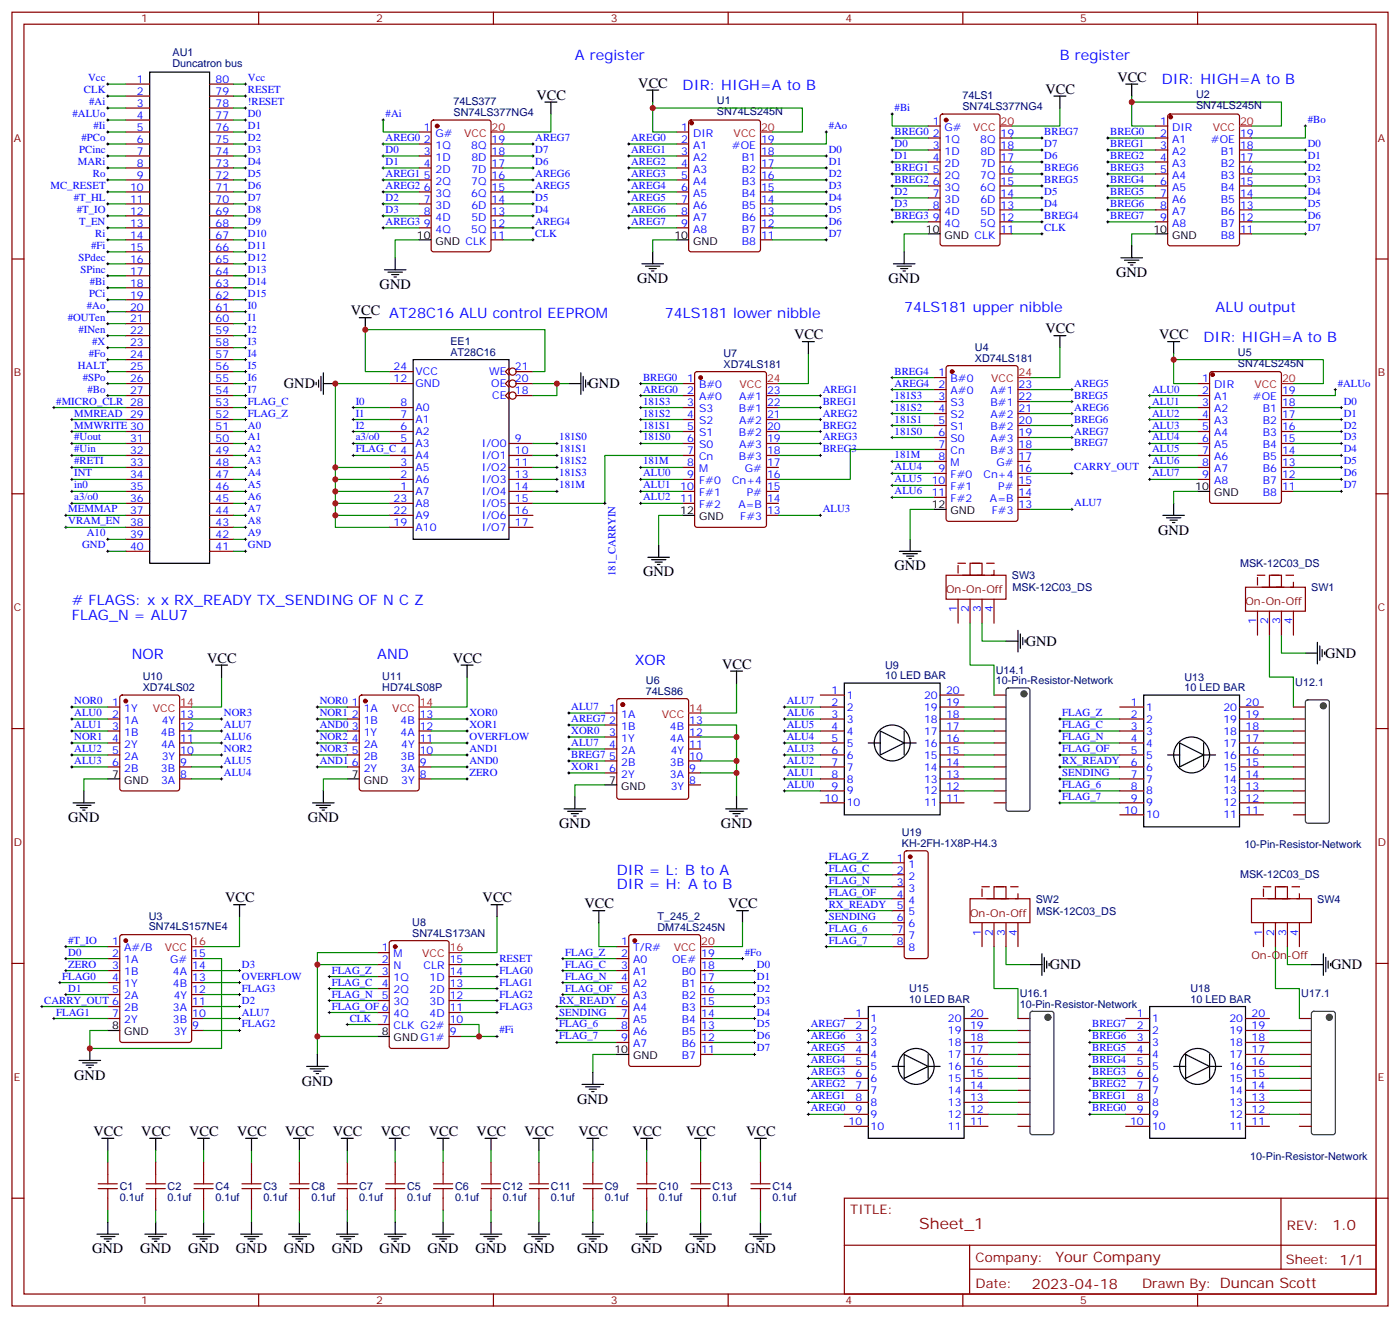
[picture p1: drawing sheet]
<svg xmlns="http://www.w3.org/2000/svg" width="412mm" height="388mm" viewBox="0 0 412 388" stroke-linecap="round" stroke-linejoin="round" font-family="sans-serif">
<defs><g id="words">
<text font-size="4.6" fill="#800" x="270.8" y="361.9">Sheet_1</text>
<g font-size="4.2" fill="#00f">
<text x="169.3" y="17.7">A register</text>
<text x="312.2" y="17.7">B register</text>
<text x="201.1" y="26.5">DIR: HIGH=A to B</text>
<text x="342.2" y="24.8">DIR: HIGH=A to B</text>
<text x="195.8" y="93.6">74LS181 lower nibble</text>
<text x="266.3" y="91.8">74LS181 upper nibble</text>
<text x="358.1" y="91.8">ALU output</text>
<text x="354.5" y="100.6">DIR: HIGH=A to B</text>
<text x="21.2" y="178.2"># FLAGS: x x RX_READY TX_SENDING OF N C Z</text>
<text x="21.2" y="182.5">FLAG_N = ALU7</text>
<text x="38.8" y="194.1">NOR</text>
<text x="111.1" y="194.1">AND</text>
<text x="187" y="195.9">XOR</text>
<text x="181.7" y="257.6">DIR = L: B to A</text>
<text x="181.7" y="261.8">DIR = H: A to B</text>
</g>
<g font-size="4.2">
<text x="158" y="29.4">VCC</text>
<text x="188" y="25.8">VCC</text>
<text x="308" y="27.6">VCC</text>
<text x="329.1" y="24.1">VCC</text>
<text x="187.7" y="83.3">GND</text>
<text x="261.8" y="83.3">GND</text>
<text x="328.8" y="81.6">GND</text>
<text x="111.8" y="85.1">GND</text>
<text x="103.4" y="92.9">VCC AT28C16 ALU control EEPROM</text>
<text x="233.9" y="99.9">VCC</text>
<text x="308" y="98.1">VCC</text>
<text x="341.5" y="99.9">VCC</text>
<text x="83.6" y="114.4">GND</text>
<text x="173.4" y="114.4">GND</text>
<text x="341.1" y="157.4">GND</text>
<text x="263.5" y="168">GND</text>
<text x="189.4" y="169.8">GND</text>
<text x="302.2" y="190.2">GND</text>
<text x="61" y="195.2">VCC</text>
<text x="133.3" y="195.2">VCC</text>
<text x="212.7" y="196.9">VCC</text>
<text x="390.3" y="193.7">GND</text>
<text x="20.1" y="242.1">GND</text>
<text x="90.7" y="242.1">GND</text>
<text x="164.7" y="243.8">GND</text>
<text x="212.4" y="243.8">GND</text>
<text x="66.3" y="265.7">VCC</text>
<text x="142.2" y="265.7">VCC</text>
<text x="172.2" y="267.5">VCC</text>
<text x="214.5" y="267.5">VCC</text>
<text x="309.2" y="285.5">GND</text>
<text x="392.1" y="285.5">GND</text>
<text x="21.9" y="317.9">GND</text>
<text x="88.9" y="319.7">GND</text>
<text x="170" y="325">GND</text>
<text x="27.5" y="334.5">VCC</text>
<text x="41.6" y="334.5">VCC</text>
<text x="55.7" y="334.5">VCC</text>
<text x="69.8" y="334.5">VCC</text>
<text x="84" y="334.5">VCC</text>
<text x="98.1" y="334.5">VCC</text>
<text x="112.2" y="334.5">VCC</text>
<text x="126.3" y="334.5">VCC</text>
<text x="140.4" y="334.5">VCC</text>
<text x="154.5" y="334.5">VCC</text>
<text x="170.4" y="334.5">VCC</text>
<text x="186.3" y="334.5">VCC</text>
<text x="202.1" y="334.5">VCC</text>
<text x="219.8" y="334.5">VCC</text>
<text x="27.2" y="369.1">GND</text>
<text x="41.3" y="369.1">GND</text>
<text x="55.4" y="369.1">GND</text>
<text x="69.5" y="369.1">GND</text>
<text x="83.6" y="369.1">GND</text>
<text x="97.7" y="369.1">GND</text>
<text x="111.8" y="369.1">GND</text>
<text x="125.9" y="369.1">GND</text>
<text x="140.1" y="369.1">GND</text>
<text x="154.2" y="369.1">GND</text>
<text x="170" y="369.1">GND</text>
<text x="185.9" y="369.1">GND</text>
<text x="201.8" y="369.1">GND</text>
<text x="219.4" y="369.1">GND</text>
</g>
<g font-size="4.2" fill="#800">
<text x="392.5" y="362.1">1.0</text>
<text x="310.9" y="371.7">Your Company</text>
<text x="304" y="379.5">2023-04-18</text>
</g>
<g font-size="3.9" fill="#800">
<text x="250.5" y="357.4">TITLE:</text>
<text x="379.1" y="362.1">REV:</text>
<text x="287.4" y="371.6">Company:</text>
<text x="378.7" y="372.3">Sheet: 1/1</text>
<text x="287.4" y="379.3">Date:</text>
<text x="336.4" y="379.4">Drawn By: Duncan Scott</text>
</g>
<g font-size="3.2" fill="#800">
<text x="41.6" y="6.6">1</text>
<text x="110.8" y="6.6">2</text>
<text x="179.9" y="6.6">3</text>
<text x="249.1" y="6.6">4</text>
<text x="318.2" y="6.6">5</text>
<text x="4.1" y="41.7">A</text>
<text x="405.9" y="41.7">A</text>
<text x="4.1" y="110.8">B</text>
<text x="405.9" y="110.8">B</text>
<text x="4.1" y="180">C</text>
<text x="278.7" y="174.7">On-On-Off</text>
<text x="366.9" y="178.2">On-On-Off</text>
<text x="405.9" y="180">C</text>
<text x="4.1" y="249.1">D</text>
<text x="405.9" y="249.1">D</text>
<text x="285.8" y="269.9">On-On-Off</text>
<text x="368.7" y="282.3">On-On-Off</text>
<text x="4.1" y="318.3">E</text>
<text x="405.9" y="318.3">E</text>
<text x="41.6" y="384.1">1</text>
<text x="110.8" y="384.1">2</text>
<text x="179.9" y="384.1">3</text>
<text x="249.1" y="384.1">4</text>
<text x="318.2" y="384.1">5</text>
</g>
<g font-size="3.2" fill="#000080">
<text x="50.8" y="16.5">AU1</text>
<text x="50.8" y="19.9">Duncatron bus</text>
<text x="283.5" y="29">74LS1</text>
<text x="352.3" y="28.9">U2</text>
<text x="133.6" y="34.1">SN74LS377NG4</text>
<text x="133.6" y="30.8">74LS377</text>
<text x="211.2" y="34">SN74LS245N</text>
<text x="211.2" y="30.6">U1</text>
<text x="283.5" y="32.3">SN74LS377NG4</text>
<text x="352.3" y="32.2">SN74LS245N</text>
<text x="132.7" y="101.7">EE1</text>
<text x="132.7" y="104.8">AT28C16</text>
<text x="213.1" y="105.2">U7</text>
<text x="287.2" y="106.6">XD74LS181</text>
<text x="287.2" y="103.5">U4</text>
<text x="364.7" y="104.7">U5</text>
<text x="213.1" y="108.3">XD74LS181</text>
<text x="364.7" y="108.1">SN74LS245N</text>
<text x="365.3" y="166.9">MSK-12C03_DS</text>
<text x="298.1" y="170.6">SW3</text>
<text x="298.3" y="174.1">MSK-12C03_DS</text>
<text x="386.3" y="174.1">SW1</text>
<text x="260.7" y="197">U9</text>
<text x="42" y="203.5">XD74LS02</text>
<text x="42" y="200.3">U10</text>
<text x="112.6" y="203.5">HD74LS08P</text>
<text x="112.6" y="200.3">U11</text>
<text x="190.3" y="201.5">U6</text>
<text x="260.7" y="200.1">10 LED BAR</text>
<text x="293.4" y="201.5">10-Pin-Resistor-Network</text>
<text x="293.4" y="198.5">U14.1</text>
<text x="348.9" y="203.6">10 LED BAR</text>
<text x="348.9" y="200.5">U13</text>
<text x="381.6" y="202">U12.1</text>
<text x="190.3" y="204.7">74LS86</text>
<text x="265.7" y="249.4">KH-2FH-1X8P-H4.3</text>
<text x="265.7" y="246.2">U19</text>
<text x="366.5" y="249.8">10-Pin-Resistor-Network</text>
<text x="365.3" y="258.7">MSK-12C03_DS</text>
<text x="305.1" y="265.8">SW2</text>
<text x="305.3" y="269.3">MSK-12C03_DS</text>
<text x="388" y="265.8">SW4</text>
<text x="43.8" y="273.9">SN74LS157NE4</text>
<text x="43.8" y="270.9">U3</text>
<text x="121.4" y="275.9">SN74LS173AN</text>
<text x="121.4" y="272.8">U8</text>
<text x="193.7" y="274.1">DM74LS245N</text>
<text x="193.7" y="271">T_245_2</text>
<text x="267.8" y="292.2">U15</text>
<text x="300.4" y="293.7">U16.1</text>
<text x="350.7" y="292.2">U18</text>
<text x="383.3" y="293.7">U17.1</text>
<text x="267.8" y="295.3">10 LED BAR</text>
<text x="300.4" y="296.8">10-Pin-Resistor-Network</text>
<text x="350.7" y="295.3">10 LED BAR</text>
<text x="368.3" y="341.6">10-Pin-Resistor-Network</text>
<text x="35.3" y="353.7">0.1uf</text>
<text x="35.3" y="350.5">C1</text>
<text x="49.4" y="353.7">0.1uf</text>
<text x="49.4" y="350.5">C2</text>
<text x="63.5" y="353.7">0.1uf</text>
<text x="63.5" y="350.5">C4</text>
<text x="77.6" y="353.7">0.1uf</text>
<text x="77.6" y="350.5">C3</text>
<text x="91.7" y="353.7">0.1uf</text>
<text x="91.7" y="350.5">C8</text>
<text x="105.8" y="353.7">0.1uf</text>
<text x="105.8" y="350.5">C7</text>
<text x="119.9" y="353.7">0.1uf</text>
<text x="119.9" y="350.5">C5</text>
<text x="134.1" y="353.7">0.1uf</text>
<text x="134.1" y="350.5">C6</text>
<text x="148.2" y="353.7">0.1uf</text>
<text x="148.2" y="350.5">C12</text>
<text x="162.3" y="353.7">0.1uf</text>
<text x="162.3" y="350.5">C11</text>
<text x="178.2" y="353.7">0.1uf</text>
<text x="178.2" y="350.5">C9</text>
<text x="194" y="353.7">0.1uf</text>
<text x="194" y="350.5">C10</text>
<text x="209.9" y="353.7">0.1uf</text>
<text x="209.9" y="350.5">C13</text>
<text x="227.5" y="353.7">0.1uf</text>
<text x="227.5" y="350.5">C14</text>
</g>
<g font-size="3.2" fill="#00f">
<text x="26" y="23.9">Vcc</text>
<text x="73" y="23.9">Vcc</text>
<text x="24.7" y="27.4">CLK</text>
<text x="40.3" y="24.4">1</text>
<text x="40.3" y="27.9">2</text>
<text x="63.5" y="27.9">79</text>
<text x="63.5" y="24.4">80</text>
<text x="73" y="27.4">RESET</text>
<text x="21.4" y="34.5">#ALUo</text>
<text x="26.3" y="30.9">#Ai</text>
<text x="40.3" y="31.5">3</text>
<text x="40.3" y="35">4</text>
<text x="63.5" y="35">77</text>
<text x="63.5" y="31.5">78</text>
<text x="73" y="30.9">!RESET</text>
<text x="73" y="34.5">D0</text>
<text x="113.6" y="34.5">#Ai</text>
<text x="263.5" y="32.7">#Bi</text>
<text x="24" y="41.5">#PCo</text>
<text x="27.5" y="38">#Ii</text>
<text x="40.3" y="38.5">5</text>
<text x="63.5" y="38.5">76</text>
<text x="73" y="38">D1</text>
<text x="73" y="41.5">D2</text>
<text x="113.6" y="41.5">AREG0</text>
<text x="124.8" y="38.5">1</text>
<text x="128.3" y="40.3">G#</text>
<text x="157.7" y="41.5">AREG7</text>
<text x="185.9" y="41.5">AREG0</text>
<text x="200.7" y="38.5">1</text>
<text x="204.2" y="40.3">DIR</text>
<text x="244.1" y="38">#Ao</text>
<text x="263.5" y="39.8">BREG0</text>
<text x="274.7" y="36.8">1</text>
<text x="274.7" y="40.3">2</text>
<text x="278.2" y="38.5">G#</text>
<text x="294.7" y="40.3">19</text>
<text x="307.6" y="39.8">BREG7</text>
<text x="327" y="39.8">BREG0</text>
<text x="341.8" y="36.8">1</text>
<text x="341.8" y="40.3">2</text>
<text x="345.3" y="38.5">DIR</text>
<text x="365.3" y="40.3">19</text>
<text x="385.2" y="36.2">#Bo</text>
<text x="23.3" y="45">PCinc</text>
<text x="40.3" y="42.1">6</text>
<text x="40.3" y="45.6">7</text>
<text x="63.5" y="45.6">74</text>
<text x="63.5" y="42.1">75</text>
<text x="73" y="45">D3</text>
<text x="113.6" y="45">D0</text>
<text x="124.8" y="42.1">2</text>
<text x="124.8" y="45.6">3</text>
<text x="128.3" y="43.8">1Q</text>
<text x="128.3" y="47.3">1D</text>
<text x="138.8" y="43.8">8Q</text>
<text x="138.9" y="47.3">8D</text>
<text x="144.8" y="45.6">18</text>
<text x="144.8" y="42.1">19</text>
<text x="157.7" y="45">D7</text>
<text x="185.9" y="45">AREG1</text>
<text x="200.7" y="42.1">2</text>
<text x="200.7" y="45.6">3</text>
<text x="204.2" y="43.8">A1</text>
<text x="204.2" y="47.3">A2</text>
<text x="215.6" y="43.8">#OE</text>
<text x="218.5" y="47.3">B1</text>
<text x="224.2" y="45.6">18</text>
<text x="224.2" y="42.1">19</text>
<text x="244.1" y="45">D0</text>
<text x="263.5" y="43.3">D0</text>
<text x="263.5" y="46.8">D1</text>
<text x="274.7" y="43.8">3</text>
<text x="274.7" y="47.3">4</text>
<text x="278.2" y="42.1">1Q</text>
<text x="278.2" y="45.6">1D</text>
<text x="288.7" y="42.1">8Q</text>
<text x="288.8" y="45.6">8D</text>
<text x="294.7" y="47.3">17</text>
<text x="294.7" y="43.8">18</text>
<text x="307.6" y="43.3">D7</text>
<text x="307.6" y="46.8">D6</text>
<text x="327" y="43.3">BREG1</text>
<text x="327" y="46.8">BREG2</text>
<text x="341.8" y="43.8">3</text>
<text x="341.8" y="47.3">4</text>
<text x="345.3" y="42.1">A1</text>
<text x="345.3" y="45.6">A2</text>
<text x="356.7" y="42.1">#OE</text>
<text x="359.6" y="45.6">B1</text>
<text x="365.3" y="47.3">17</text>
<text x="365.3" y="43.8">18</text>
<text x="385.2" y="46.8">D1</text>
<text x="385.2" y="43.3">D0</text>
<text x="22.9" y="48.6">MARi</text>
<text x="27.4" y="52.1">Ro</text>
<text x="40.3" y="49.1">8</text>
<text x="40.3" y="52.6">9</text>
<text x="63.5" y="52.6">72</text>
<text x="63.5" y="49.1">73</text>
<text x="73" y="48.6">D4</text>
<text x="73" y="52.1">D5</text>
<text x="113.6" y="52.1">AREG1</text>
<text x="113.6" y="48.6">D1</text>
<text x="124.8" y="49.1">4</text>
<text x="124.8" y="52.6">5</text>
<text x="128.3" y="50.9">2D</text>
<text x="138.9" y="50.9">7D</text>
<text x="144.8" y="52.6">16</text>
<text x="144.8" y="49.1">17</text>
<text x="157.7" y="48.6">D6</text>
<text x="157.7" y="52.1">AREG6</text>
<text x="185.9" y="48.6">AREG2</text>
<text x="185.9" y="52.1">AREG3</text>
<text x="200.7" y="49.1">4</text>
<text x="200.7" y="52.6">5</text>
<text x="204.2" y="50.9">A3</text>
<text x="218.5" y="50.9">B2</text>
<text x="224.2" y="52.6">16</text>
<text x="224.2" y="49.1">17</text>
<text x="244.1" y="48.6">D1</text>
<text x="244.1" y="52.1">D2</text>
<text x="263.5" y="50.3">BREG1</text>
<text x="263.5" y="53.9">BREG2</text>
<text x="274.7" y="50.9">5</text>
<text x="278.2" y="49.1">2D</text>
<text x="278.2" y="52.6">2Q</text>
<text x="288.7" y="52.6">7Q</text>
<text x="288.8" y="49.1">7D</text>
<text x="294.7" y="50.9">16</text>
<text x="307.6" y="53.9">BREG5</text>
<text x="307.6" y="50.3">BREG6</text>
<text x="327" y="50.3">BREG3</text>
<text x="327" y="53.9">BREG4</text>
<text x="341.8" y="50.9">5</text>
<text x="345.3" y="49.1">A3</text>
<text x="345.3" y="52.6">A4</text>
<text x="359.6" y="52.6">B3</text>
<text x="359.6" y="49.1">B2</text>
<text x="365.3" y="50.9">16</text>
<text x="385.2" y="53.9">D3</text>
<text x="385.2" y="50.3">D2</text>
<text x="14.9" y="55.6">MC_RESET</text>
<text x="21.7" y="59.2">#T_HL</text>
<text x="38.3" y="56.2">10</text>
<text x="38.3" y="59.7">11</text>
<text x="63.5" y="59.7">70</text>
<text x="63.5" y="56.2">71</text>
<text x="73" y="55.6">D6</text>
<text x="73" y="59.2">D7</text>
<text x="113.6" y="59.2">D2</text>
<text x="113.6" y="55.6">AREG2</text>
<text x="124.8" y="56.2">6</text>
<text x="124.8" y="59.7">7</text>
<text x="128.3" y="54.4">2Q</text>
<text x="128.3" y="57.9">3Q</text>
<text x="138.8" y="57.9">6Q</text>
<text x="138.8" y="54.4">7Q</text>
<text x="144.8" y="59.7">14</text>
<text x="144.8" y="56.2">15</text>
<text x="157.7" y="59.2">D5</text>
<text x="157.7" y="55.6">AREG5</text>
<text x="185.9" y="55.6">AREG4</text>
<text x="185.9" y="59.2">AREG5</text>
<text x="200.7" y="56.2">6</text>
<text x="200.7" y="59.7">7</text>
<text x="204.2" y="54.4">A4</text>
<text x="204.2" y="57.9">A5</text>
<text x="218.5" y="57.9">B4</text>
<text x="218.5" y="54.4">B3</text>
<text x="224.2" y="59.7">14</text>
<text x="224.2" y="56.2">15</text>
<text x="244.1" y="55.6">D3</text>
<text x="244.1" y="59.2">D4</text>
<text x="263.5" y="57.4">D2</text>
<text x="274.7" y="54.4">6</text>
<text x="274.7" y="57.9">7</text>
<text x="278.2" y="56.2">3Q</text>
<text x="278.2" y="59.7">3D</text>
<text x="288.7" y="56.2">6Q</text>
<text x="288.8" y="59.7">6D</text>
<text x="294.7" y="57.9">14</text>
<text x="294.7" y="54.4">15</text>
<text x="307.6" y="57.4">D5</text>
<text x="327" y="57.4">BREG5</text>
<text x="341.8" y="54.4">6</text>
<text x="341.8" y="57.9">7</text>
<text x="345.3" y="56.2">A5</text>
<text x="345.3" y="59.7">A6</text>
<text x="359.6" y="59.7">B5</text>
<text x="359.6" y="56.2">B4</text>
<text x="365.3" y="57.9">14</text>
<text x="365.3" y="54.4">15</text>
<text x="385.2" y="57.4">D4</text>
<text x="22.6" y="62.7">#T_IO</text>
<text x="38.3" y="63.2">12</text>
<text x="63.5" y="63.2">69</text>
<text x="73" y="62.7">D8</text>
<text x="113.6" y="62.7">D3</text>
<text x="124.8" y="63.2">8</text>
<text x="128.3" y="61.5">3D</text>
<text x="128.3" y="65">4D</text>
<text x="138.9" y="65">5D</text>
<text x="138.9" y="61.5">6D</text>
<text x="144.8" y="63.2">13</text>
<text x="157.7" y="62.7">D4</text>
<text x="185.9" y="62.7">AREG6</text>
<text x="200.7" y="63.2">8</text>
<text x="204.2" y="61.5">A6</text>
<text x="204.2" y="65">A7</text>
<text x="218.5" y="65">B6</text>
<text x="218.5" y="61.5">B5</text>
<text x="224.2" y="63.2">13</text>
<text x="244.1" y="62.7">D5</text>
<text x="263.5" y="60.9">D3</text>
<text x="263.5" y="64.5">BREG3</text>
<text x="274.7" y="61.5">8</text>
<text x="274.7" y="65">9</text>
<text x="278.2" y="63.2">4D</text>
<text x="288.8" y="63.2">5D</text>
<text x="294.7" y="65">12</text>
<text x="294.7" y="61.5">13</text>
<text x="307.6" y="60.9">D4</text>
<text x="307.6" y="64.5">BREG4</text>
<text x="327" y="60.9">BREG6</text>
<text x="327" y="64.5">BREG7</text>
<text x="341.8" y="61.5">8</text>
<text x="341.8" y="65">9</text>
<text x="345.3" y="63.2">A7</text>
<text x="359.6" y="63.2">B6</text>
<text x="365.3" y="65">12</text>
<text x="365.3" y="61.5">13</text>
<text x="385.2" y="64.5">D6</text>
<text x="385.2" y="60.9">D5</text>
<text x="23.3" y="66.2">T_EN</text>
<text x="28.1" y="69.7">Ri</text>
<text x="38.3" y="66.7">13</text>
<text x="38.3" y="70.3">14</text>
<text x="63.5" y="70.3">67</text>
<text x="63.5" y="66.7">68</text>
<text x="73" y="66.2">D9</text>
<text x="73" y="69.7">D10</text>
<text x="113.6" y="66.2">AREG3</text>
<text x="124.8" y="66.7">9</text>
<text x="128.3" y="68.5">4Q</text>
<text x="138.8" y="68.5">5Q</text>
<text x="144.8" y="70.3">11</text>
<text x="144.8" y="66.7">12</text>
<text x="157.7" y="69.7">CLK</text>
<text x="157.7" y="66.2">AREG4</text>
<text x="185.9" y="66.2">AREG7</text>
<text x="200.7" y="66.7">9</text>
<text x="204.2" y="68.5">A8</text>
<text x="218.5" y="68.5">B7</text>
<text x="224.2" y="70.3">11</text>
<text x="224.2" y="66.7">12</text>
<text x="244.1" y="66.2">D6</text>
<text x="244.1" y="69.7">D7</text>
<text x="278.2" y="66.7">4Q</text>
<text x="288.7" y="66.7">5Q</text>
<text x="294.7" y="68.5">11</text>
<text x="307.6" y="68">CLK</text>
<text x="345.3" y="66.7">A8</text>
<text x="359.6" y="70.3">B8</text>
<text x="359.6" y="66.7">B7</text>
<text x="365.3" y="68.5">11</text>
<text x="385.2" y="68">D7</text>
<text x="23.2" y="76.8">SPdec</text>
<text x="26.8" y="73.3">#Fi</text>
<text x="38.3" y="73.8">15</text>
<text x="38.3" y="77.3">16</text>
<text x="63.5" y="77.3">65</text>
<text x="63.5" y="73.8">66</text>
<text x="73" y="73.3">D11</text>
<text x="73" y="76.8">D12</text>
<text x="218.5" y="72">B8</text>
<text x="23.7" y="80.3">SPinc</text>
<text x="26.5" y="83.9">#Bi</text>
<text x="38.3" y="80.9">17</text>
<text x="63.5" y="80.9">64</text>
<text x="73" y="80.3">D13</text>
<text x="73" y="83.9">D14</text>
<text x="26.3" y="87.4">PCi</text>
<text x="38.3" y="84.4">18</text>
<text x="38.3" y="87.9">19</text>
<text x="63.5" y="87.9">62</text>
<text x="63.5" y="84.4">63</text>
<text x="73" y="87.4">D15</text>
<text x="20" y="94.4">#OUTen</text>
<text x="25.6" y="90.9">#Ao</text>
<text x="38.3" y="91.4">20</text>
<text x="38.3" y="95">21</text>
<text x="63.5" y="95">60</text>
<text x="63.5" y="91.4">61</text>
<text x="73" y="90.9">I0</text>
<text x="73" y="94.4">I1</text>
<text x="23.1" y="98">#INen</text>
<text x="27.2" y="101.5">#X</text>
<text x="38.3" y="98.5">22</text>
<text x="63.5" y="98.5">59</text>
<text x="73" y="98">I2</text>
<text x="73" y="101.5">I3</text>
<text x="26.1" y="105">#Fo</text>
<text x="38.3" y="102">23</text>
<text x="38.3" y="105.6">24</text>
<text x="63.5" y="105.6">57</text>
<text x="63.5" y="102">58</text>
<text x="73" y="105">I4</text>
<text x="22.9" y="108.5">HALT</text>
<text x="24.4" y="112.1">#SPo</text>
<text x="38.3" y="109.1">25</text>
<text x="38.3" y="112.6">26</text>
<text x="63.5" y="112.6">55</text>
<text x="63.5" y="109.1">56</text>
<text x="73" y="108.5">I5</text>
<text x="73" y="112.1">I6</text>
<text x="115.9" y="112.6">12</text>
<text x="115.9" y="109.1">24</text>
<text x="122.4" y="110.5">VCC</text>
<text x="144.1" y="110.5">WE</text>
<text x="151.7" y="112.6">20</text>
<text x="151.7" y="109.1">21</text>
<text x="189.4" y="112.1">BREG0</text>
<text x="202.4" y="112.6">1</text>
<text x="263.5" y="110.3">BREG4</text>
<text x="263.5" y="113.8">AREG4</text>
<text x="276.5" y="110.8">1</text>
<text x="280" y="112.6">B#0</text>
<text x="316.4" y="113.8">AREG5</text>
<text x="354.1" y="112.6">1</text>
<text x="394.1" y="113.8">#ALUo</text>
<text x="16.6" y="119.1">#MICRO_CLR 28</text>
<text x="25.8" y="115.6">#Bo</text>
<text x="38.3" y="116.1">27</text>
<text x="63.5" y="119.7">53</text>
<text x="63.5" y="116.1">54</text>
<text x="73" y="115.6">I7</text>
<text x="73" y="119.1">FLAG_C</text>
<text x="104.8" y="119.1">I0</text>
<text x="117.9" y="119.7">8</text>
<text x="122.4" y="114">GND</text>
<text x="144.7" y="114">OE</text>
<text x="145" y="117.5">CE</text>
<text x="151.7" y="116.1">18</text>
<text x="189.4" y="115.6">AREG0</text>
<text x="189.4" y="119.1">181S3</text>
<text x="202.4" y="116.1">2</text>
<text x="202.4" y="119.7">3</text>
<text x="205.9" y="114.4">B#0</text>
<text x="205.9" y="117.9">A#0</text>
<text x="217.7" y="117.9">A#1</text>
<text x="226" y="119.7">22</text>
<text x="226" y="116.1">23</text>
<text x="242.4" y="115.6">AREG1</text>
<text x="242.4" y="119.1">BREG1</text>
<text x="263.5" y="117.4">181S3</text>
<text x="276.5" y="114.4">2</text>
<text x="276.5" y="117.9">3</text>
<text x="280" y="116.1">A#0</text>
<text x="280" y="119.7">S3</text>
<text x="291.8" y="119.7">B#1</text>
<text x="291.8" y="116.1">A#1</text>
<text x="300" y="117.9">22</text>
<text x="300" y="114.4">23</text>
<text x="316.4" y="117.4">BREG5</text>
<text x="339.4" y="119.1">ALU1</text>
<text x="339.4" y="115.6">ALU0</text>
<text x="354.1" y="116.1">2</text>
<text x="354.1" y="119.7">3</text>
<text x="357.6" y="114.4">DIR</text>
<text x="357.6" y="117.9">A1</text>
<text x="369.1" y="117.9">#OE</text>
<text x="377.6" y="119.7">18</text>
<text x="377.6" y="116.1">19</text>
<text x="395.8" y="119.1">D0</text>
<text x="21.9" y="122.7">MMREAD 29</text>
<text x="63.5" y="123.2">52</text>
<text x="73" y="122.7">FLAG_Z</text>
<text x="104.8" y="122.7">I1</text>
<text x="117.9" y="123.2">7</text>
<text x="122.4" y="124.6">A1</text>
<text x="122.4" y="121.1">A0</text>
<text x="189.4" y="122.7">181S2</text>
<text x="202.4" y="123.2">4</text>
<text x="205.9" y="121.4">S3</text>
<text x="205.9" y="125">S2</text>
<text x="217.7" y="121.4">B#1</text>
<text x="217.7" y="125">A#2</text>
<text x="226" y="123.2">21</text>
<text x="242.4" y="122.7">AREG2</text>
<text x="263.5" y="120.9">181S2</text>
<text x="263.5" y="124.4">181S1</text>
<text x="276.5" y="121.4">4</text>
<text x="276.5" y="125">5</text>
<text x="280" y="123.2">S2</text>
<text x="291.8" y="123.2">A#2</text>
<text x="300" y="125">20</text>
<text x="300" y="121.4">21</text>
<text x="316.4" y="124.4">BREG6</text>
<text x="316.4" y="120.9">AREG6</text>
<text x="339.4" y="122.7">ALU2</text>
<text x="354.1" y="123.2">4</text>
<text x="357.6" y="121.4">A2</text>
<text x="357.6" y="125">A3</text>
<text x="372" y="125">B2</text>
<text x="372" y="121.4">B1</text>
<text x="377.6" y="123.2">17</text>
<text x="395.8" y="122.7">D1</text>
<text x="21.9" y="129.7">#Uout</text>
<text x="21.9" y="126.2">MMWRITE 30</text>
<text x="38.3" y="130.2">31</text>
<text x="63.5" y="130.2">50</text>
<text x="63.5" y="126.7">51</text>
<text x="73" y="126.2">A0</text>
<text x="73" y="129.7">A1</text>
<text x="104.8" y="126.2">I2</text>
<text x="104.8" y="129.7">a3/o0</text>
<text x="117.9" y="130.2">5</text>
<text x="117.9" y="126.7">6</text>
<text x="122.4" y="131.7">A3</text>
<text x="122.4" y="128.1">A2</text>
<text x="141.9" y="131.7">I/O0</text>
<text x="151.7" y="130.2">9</text>
<text x="164.7" y="129.7">181S0</text>
<text x="189.4" y="129.7">181S0</text>
<text x="189.4" y="126.2">181S1</text>
<text x="202.4" y="126.7">5</text>
<text x="202.4" y="130.2">6</text>
<text x="205.9" y="128.5">S1</text>
<text x="217.7" y="128.5">B#2</text>
<text x="226" y="130.2">19</text>
<text x="226" y="126.7">20</text>
<text x="242.4" y="129.7">AREG3</text>
<text x="242.4" y="126.2">BREG2</text>
<text x="263.5" y="128">181S0</text>
<text x="276.5" y="128.5">6</text>
<text x="280" y="126.7">S1</text>
<text x="280" y="130.2">S0</text>
<text x="291.8" y="126.7">B#2</text>
<text x="291.8" y="130.2">A#3</text>
<text x="300" y="128.5">19</text>
<text x="316.4" y="131.5">BREG7</text>
<text x="316.4" y="128">AREG7</text>
<text x="339.4" y="126.2">ALU3</text>
<text x="339.4" y="129.7">ALU4</text>
<text x="354.1" y="126.7">5</text>
<text x="354.1" y="130.2">6</text>
<text x="357.6" y="128.5">A4</text>
<text x="372" y="128.5">B3</text>
<text x="377.6" y="130.2">15</text>
<text x="377.6" y="126.7">16</text>
<text x="395.8" y="126.2">D2</text>
<text x="395.8" y="129.7">D3</text>
<text x="21.9" y="136.8">#RETI</text>
<text x="21.9" y="133.2">#Uin</text>
<text x="38.3" y="133.8">32</text>
<text x="38.3" y="137.3">33</text>
<text x="63.5" y="137.3">48</text>
<text x="63.5" y="133.8">49</text>
<text x="73" y="133.2">A2</text>
<text x="73" y="136.8">A3</text>
<text x="104.8" y="133.2">FLAG_C 4</text>
<text x="117.9" y="137.3">3</text>
<text x="122.4" y="135.2">A4</text>
<text x="141.9" y="135.2">I/O1</text>
<text x="151.7" y="133.8">10</text>
<text x="151.7" y="137.3">11</text>
<text x="164.7" y="133.2">181S1</text>
<text x="164.7" y="136.8">181S2</text>
<text x="189.4" y="136.8">181M</text>
<text x="202.4" y="133.8">7</text>
<text x="202.4" y="137.3">8</text>
<text x="205.9" y="132">S0</text>
<text x="205.9" y="135.5">Cn</text>
<text x="217.7" y="135.5">B#3</text>
<text x="217.7" y="132">A#3</text>
<text x="226" y="137.3">17</text>
<text x="226" y="133.8">18</text>
<text x="242.4" y="133.2">BREG3</text>
<text x="263.5" y="135">181M</text>
<text x="276.5" y="132">7</text>
<text x="276.5" y="135.5">8</text>
<text x="280" y="133.8">Cn</text>
<text x="280" y="137.3">M</text>
<text x="291.8" y="133.8">B#3</text>
<text x="293.5" y="137.3">G#</text>
<text x="300" y="135.5">17</text>
<text x="300" y="132">18</text>
<text x="339.4" y="133.2">ALU5</text>
<text x="339.4" y="136.8">ALU6</text>
<text x="354.1" y="133.8">7</text>
<text x="354.1" y="137.3">8</text>
<text x="357.6" y="132">A5</text>
<text x="357.6" y="135.5">A6</text>
<text x="372" y="135.5">B5</text>
<text x="372" y="132">B4</text>
<text x="377.6" y="137.3">13</text>
<text x="377.6" y="133.8">14</text>
<text x="395.8" y="133.2">D4</text>
<text x="395.8" y="136.8">D5</text>
<text x="21.9" y="143.8">in0</text>
<text x="21.9" y="140.3">INT</text>
<text x="38.3" y="140.8">34</text>
<text x="63.5" y="140.8">47</text>
<text x="73" y="140.3">A4</text>
<text x="73" y="143.8">A5</text>
<text x="117.9" y="140.8">2</text>
<text x="122.4" y="142.2">A6</text>
<text x="122.4" y="138.7">A5</text>
<text x="141.9" y="138.7">I/O2</text>
<text x="141.9" y="142.2">I/O3</text>
<text x="151.7" y="140.8">13</text>
<text x="164.7" y="140.3">181S3</text>
<text x="164.7" y="143.8">181M</text>
<text x="189.4" y="140.3">ALU0</text>
<text x="189.4" y="143.8">ALU1</text>
<text x="202.4" y="140.8">9</text>
<text x="205.9" y="139.1">M</text>
<text x="205.9" y="142.6">F#0</text>
<text x="215.6" y="142.6">Cn+4</text>
<text x="219.4" y="139.1">G#</text>
<text x="226" y="140.8">16</text>
<text x="263.5" y="142.1">ALU5</text>
<text x="263.5" y="138.5">ALU4</text>
<text x="274.5" y="142.6">10</text>
<text x="276.5" y="139.1">9</text>
<text x="280" y="140.8">F#0</text>
<text x="289.7" y="140.8">Cn+4</text>
<text x="300" y="142.6">15</text>
<text x="300" y="139.1">16</text>
<text x="316.4" y="138.5">CARRY_OUT</text>
<text x="339.4" y="140.3">ALU7</text>
<text x="354.1" y="140.8">9</text>
<text x="357.6" y="139.1">A7</text>
<text x="357.6" y="142.6">A8</text>
<text x="372" y="142.6">B7</text>
<text x="372" y="139.1">B6</text>
<text x="377.6" y="140.8">12</text>
<text x="395.8" y="140.3">D6</text>
<text x="395.8" y="143.8">D7</text>
<text x="21.9" y="147.4">a3/o0</text>
<text x="38.3" y="144.4">35</text>
<text x="38.3" y="147.9">36</text>
<text x="63.5" y="147.9">45</text>
<text x="63.5" y="144.4">46</text>
<text x="73" y="147.4">A6</text>
<text x="115.9" y="147.9">23</text>
<text x="117.9" y="144.4">1</text>
<text x="122.4" y="145.8">A7</text>
<text x="122.4" y="149.3">A8</text>
<text x="141.9" y="145.8">I/O4</text>
<text x="141.9" y="149.3">I/O5</text>
<text x="151.7" y="144.4">14</text>
<text x="151.7" y="147.9">15</text>
<text x="189.4" y="147.4">ALU2</text>
<text x="200.4" y="144.4">10</text>
<text x="200.4" y="147.9">11</text>
<text x="205.9" y="146.1">F#1</text>
<text x="205.9" y="149.6">F#2</text>
<text x="217.5" y="149.6">A=B</text>
<text x="220" y="146.1">P#</text>
<text x="226" y="147.9">14</text>
<text x="226" y="144.4">15</text>
<text x="263.5" y="145.6">ALU6</text>
<text x="274.5" y="146.1">11</text>
<text x="280" y="144.4">F#1</text>
<text x="280" y="147.9">F#2</text>
<text x="291.6" y="147.9">A=B</text>
<text x="294" y="144.4">P#</text>
<text x="300" y="149.6">13</text>
<text x="300" y="146.1">14</text>
<text x="316.4" y="149.1">ALU7</text>
<text x="372" y="146.1">B8</text>
<text x="377.6" y="144.4">11</text>
<text x="20.1" y="154.4">VRAM_EN</text>
<text x="20.1" y="150.9">MEMMAP</text>
<text x="38.3" y="151.4">37</text>
<text x="38.3" y="154.9">38</text>
<text x="63.5" y="154.9">43</text>
<text x="63.5" y="151.4">44</text>
<text x="73" y="150.9">A7</text>
<text x="73" y="154.4">A8</text>
<text x="115.9" y="154.9">19</text>
<text x="115.9" y="151.4">22</text>
<text x="122.4" y="152.8">A9</text>
<text x="141.9" y="152.8">I/O6</text>
<text x="151.7" y="151.4">16</text>
<text x="151.7" y="154.9">17</text>
<text x="218" y="153.2">F#3</text>
<text x="226" y="151.4">13</text>
<text x="242.4" y="150.9">ALU3</text>
<text x="292.1" y="151.4">F#3</text>
<text x="24.2" y="161.5">GND</text>
<text x="25.6" y="157.9">A10</text>
<text x="38.3" y="158.5">39</text>
<text x="38.3" y="162">40</text>
<text x="63.5" y="162">41</text>
<text x="63.5" y="158.5">42</text>
<text x="73" y="157.9">A9</text>
<text x="73" y="161.5">GND</text>
<text x="122.4" y="156.4">A10</text>
<text x="141.9" y="156.4">I/O7</text>
<text x="181.3" y="169.6" transform="rotate(-90 181.3 169.6)">181_CARRYIN</text>
<text x="281.9" y="180.2" transform="rotate(-90 281.9 180.2)">1</text>
<text x="285.4" y="180.2" transform="rotate(-90 285.4 180.2)">2</text>
<text x="288.9" y="180.2" transform="rotate(-90 288.9 180.2)">3</text>
<text x="292.5" y="180.2" transform="rotate(-90 292.5 180.2)">4</text>
<text x="370.1" y="183.8" transform="rotate(-90 370.1 183.8)">1</text>
<text x="373.6" y="183.8" transform="rotate(-90 373.6 183.8)">2</text>
<text x="377.1" y="183.8" transform="rotate(-90 377.1 183.8)">3</text>
<text x="380.6" y="183.8" transform="rotate(-90 380.6 183.8)">4</text>
<text x="21.9" y="207.3">NOR0</text>
<text x="33.1" y="207.9">1</text>
<text x="36.6" y="209.6">1Y</text>
<text x="94.2" y="207.3">NOR0</text>
<text x="103.6" y="207.9">1</text>
<text x="107.1" y="209.6">1A</text>
<text x="168.3" y="209.1">ALU7</text>
<text x="179.5" y="209.6">1</text>
<text x="231.8" y="207.3">ALU7</text>
<text x="244.9" y="204.3">1</text>
<text x="244.9" y="207.9">2</text>
<text x="249.4" y="205.7">1</text>
<text x="249.4" y="209.3">2</text>
<text x="272.2" y="209.3">19</text>
<text x="272.2" y="205.7">20</text>
<text x="278.7" y="207.9">19</text>
<text x="278.7" y="204.3">20</text>
<text x="333.1" y="207.9">1</text>
<text x="337.6" y="209.3">1</text>
<text x="360.4" y="209.3">20</text>
<text x="366.9" y="207.9">20</text>
<text x="21.9" y="210.9">ALU0</text>
<text x="21.9" y="214.4">ALU1</text>
<text x="33.1" y="211.4">2</text>
<text x="33.1" y="214.9">3</text>
<text x="36.6" y="213.1">1A</text>
<text x="47.6" y="213.1">4Y</text>
<text x="53.1" y="214.9">12</text>
<text x="53.1" y="211.4">13</text>
<text x="66" y="214.4">ALU7</text>
<text x="66" y="210.9">NOR3</text>
<text x="94.2" y="210.9">NOR1</text>
<text x="94.2" y="214.4">AND0</text>
<text x="103.6" y="211.4">2</text>
<text x="103.6" y="214.9">3</text>
<text x="107.1" y="213.1">1B</text>
<text x="118" y="213.1">4B</text>
<text x="123.6" y="214.9">12</text>
<text x="123.6" y="211.4">13</text>
<text x="138.3" y="210.9">XOR0</text>
<text x="138.3" y="214.4">XOR1</text>
<text x="168.3" y="212.6">AREG7</text>
<text x="179.5" y="213.1">2</text>
<text x="183" y="211.4">1A</text>
<text x="183" y="214.9">1B</text>
<text x="197.4" y="214.9">4B</text>
<text x="203" y="213.1">13</text>
<text x="231.8" y="214.4">ALU5</text>
<text x="231.8" y="210.9">ALU6</text>
<text x="244.9" y="211.4">3</text>
<text x="244.9" y="214.9">4</text>
<text x="249.4" y="212.8">3</text>
<text x="272.2" y="212.8">18</text>
<text x="278.7" y="214.9">17</text>
<text x="278.7" y="211.4">18</text>
<text x="312.9" y="214.4">FLAG_C</text>
<text x="312.9" y="210.9">FLAG_Z</text>
<text x="333.1" y="211.4">2</text>
<text x="333.1" y="214.9">3</text>
<text x="337.6" y="212.8">2</text>
<text x="360.4" y="212.8">19</text>
<text x="366.9" y="214.9">18</text>
<text x="366.9" y="211.4">19</text>
<text x="21.9" y="221.4">ALU2</text>
<text x="21.9" y="217.9">NOR1</text>
<text x="33.1" y="218.4">4</text>
<text x="33.1" y="222">5</text>
<text x="36.6" y="216.7">1B</text>
<text x="36.6" y="220.2">2Y</text>
<text x="47.4" y="216.7">4B</text>
<text x="47.4" y="220.2">4A</text>
<text x="53.1" y="222">10</text>
<text x="53.1" y="218.4">11</text>
<text x="66" y="217.9">ALU6</text>
<text x="66" y="221.4">NOR2</text>
<text x="94.2" y="217.9">NOR2</text>
<text x="94.2" y="221.4">NOR3</text>
<text x="103.6" y="218.4">4</text>
<text x="103.6" y="222">5</text>
<text x="107.1" y="216.7">1Y</text>
<text x="107.1" y="220.2">2A</text>
<text x="118" y="216.7">4A</text>
<text x="118.2" y="220.2">4Y</text>
<text x="123.6" y="222">10</text>
<text x="123.6" y="218.4">11</text>
<text x="138.3" y="221.4">AND1</text>
<text x="138.3" y="217.9">OVERFLOW</text>
<text x="168.3" y="219.7">ALU7</text>
<text x="168.3" y="216.1">XOR0</text>
<text x="179.5" y="216.7">3</text>
<text x="179.5" y="220.2">4</text>
<text x="183" y="218.4">1Y</text>
<text x="183" y="222">2A</text>
<text x="197.4" y="218.4">4A</text>
<text x="197.6" y="222">4Y</text>
<text x="203" y="220.2">11</text>
<text x="203" y="216.7">12</text>
<text x="231.8" y="221.4">ALU3</text>
<text x="231.8" y="217.9">ALU4</text>
<text x="244.9" y="218.4">5</text>
<text x="244.9" y="222">6</text>
<text x="249.4" y="216.3">4</text>
<text x="249.4" y="219.9">5</text>
<text x="272.2" y="219.9">16</text>
<text x="272.2" y="216.3">17</text>
<text x="278.7" y="222">15</text>
<text x="278.7" y="218.4">16</text>
<text x="312.9" y="221.4">FLAG_OF</text>
<text x="312.9" y="217.9">FLAG_N</text>
<text x="333.1" y="218.4">4</text>
<text x="333.1" y="222">5</text>
<text x="337.6" y="216.3">3</text>
<text x="337.6" y="219.9">4</text>
<text x="360.4" y="219.9">17</text>
<text x="360.4" y="216.3">18</text>
<text x="366.9" y="222">16</text>
<text x="366.9" y="218.4">17</text>
<text x="21.9" y="225">ALU3</text>
<text x="33.1" y="225.5">6</text>
<text x="36.6" y="223.7">2A</text>
<text x="36.6" y="227.3">2B</text>
<text x="47.4" y="227.3">3B</text>
<text x="47.6" y="223.7">3Y</text>
<text x="53.1" y="225.5">9</text>
<text x="66" y="225">ALU5</text>
<text x="94.2" y="225">AND1</text>
<text x="103.6" y="225.5">6</text>
<text x="107.1" y="223.7">2B</text>
<text x="107.1" y="227.3">2Y</text>
<text x="118" y="223.7">3B</text>
<text x="118" y="227.3">3A</text>
<text x="123.6" y="225.5">9</text>
<text x="138.3" y="225">AND0</text>
<text x="168.3" y="226.7">XOR1</text>
<text x="168.3" y="223.2">BREG7</text>
<text x="179.5" y="223.7">5</text>
<text x="179.5" y="227.3">6</text>
<text x="183" y="225.5">2B</text>
<text x="197.4" y="225.5">3B</text>
<text x="203" y="227.3">9</text>
<text x="203" y="223.7">10</text>
<text x="231.8" y="225">ALU2</text>
<text x="244.9" y="225.5">7</text>
<text x="249.4" y="223.4">6</text>
<text x="249.4" y="226.9">7</text>
<text x="272.2" y="226.9">14</text>
<text x="272.2" y="223.4">15</text>
<text x="278.7" y="225.5">14</text>
<text x="312.9" y="225">RX_READY</text>
<text x="333.1" y="225.5">6</text>
<text x="337.6" y="223.4">5</text>
<text x="337.6" y="226.9">6</text>
<text x="360.4" y="226.9">15</text>
<text x="360.4" y="223.4">16</text>
<text x="366.9" y="225.5">15</text>
<text x="47.4" y="230.8">3A</text>
<text x="53.1" y="229">8</text>
<text x="66" y="228.5">ALU4</text>
<text x="118.2" y="230.8">3Y</text>
<text x="123.6" y="229">8</text>
<text x="138.3" y="228.5">ZERO</text>
<text x="183" y="229">2Y</text>
<text x="197.4" y="229">3A</text>
<text x="197.6" y="232.6">3Y</text>
<text x="203" y="230.8">8</text>
<text x="231.8" y="232">ALU0</text>
<text x="231.8" y="228.5">ALU1</text>
<text x="244.9" y="229">8</text>
<text x="244.9" y="232.6">9</text>
<text x="249.4" y="230.4">8</text>
<text x="249.4" y="234">9</text>
<text x="272.2" y="234">12</text>
<text x="272.2" y="230.4">13</text>
<text x="278.7" y="232.6">12</text>
<text x="278.7" y="229">13</text>
<text x="312.9" y="232">FLAG_6</text>
<text x="312.9" y="228.5">SENDING</text>
<text x="333.1" y="229">7</text>
<text x="333.1" y="232.6">8</text>
<text x="337.6" y="230.4">7</text>
<text x="337.6" y="234">8</text>
<text x="360.4" y="234">13</text>
<text x="360.4" y="230.4">14</text>
<text x="366.9" y="232.6">13</text>
<text x="366.9" y="229">14</text>
<text x="242.9" y="236.1">10</text>
<text x="249.4" y="237.5">10</text>
<text x="272.2" y="237.5">11</text>
<text x="278.7" y="236.1">11</text>
<text x="312.9" y="235.5">FLAG_7</text>
<text x="331.1" y="239.6">10</text>
<text x="333.1" y="236.1">9</text>
<text x="337.6" y="237.5">9</text>
<text x="360.4" y="237.5">12</text>
<text x="366.9" y="239.6">11</text>
<text x="366.9" y="236.1">12</text>
<text x="337.6" y="241">10</text>
<text x="360.4" y="241">11</text>
<text x="244.1" y="253.2">FLAG_Z</text>
<text x="244.1" y="256.7">FLAG_C</text>
<text x="264.2" y="257.2">2</text>
<text x="264.2" y="253.7">1</text>
<text x="267.7" y="255.5">1</text>
<text x="244.1" y="260.2">FLAG_N</text>
<text x="244.1" y="263.8">FLAG_OF</text>
<text x="264.2" y="260.8">3</text>
<text x="267.7" y="262.5">3</text>
<text x="267.7" y="259">2</text>
<text x="244.1" y="267.3">RX_READY</text>
<text x="264.2" y="267.8">5</text>
<text x="264.2" y="264.3">4</text>
<text x="267.7" y="269.6">5</text>
<text x="267.7" y="266.1">4</text>
<text x="244.1" y="270.8">SENDING</text>
<text x="244.1" y="274.4">FLAG_6</text>
<text x="264.2" y="274.9">7</text>
<text x="264.2" y="271.4">6</text>
<text x="267.7" y="273.1">6</text>
<text x="288.9" y="275.5" transform="rotate(-90 288.9 275.5)">1</text>
<text x="292.5" y="275.5" transform="rotate(-90 292.5 275.5)">2</text>
<text x="296" y="275.5" transform="rotate(-90 296 275.5)">3</text>
<text x="299.5" y="275.5" transform="rotate(-90 299.5 275.5)">4</text>
<text x="371.8" y="275.5" transform="rotate(-90 371.8 275.5)">1</text>
<text x="375.4" y="275.5" transform="rotate(-90 375.4 275.5)">2</text>
<text x="378.9" y="275.5" transform="rotate(-90 378.9 275.5)">3</text>
<text x="382.4" y="275.5" transform="rotate(-90 382.4 275.5)">4</text>
<text x="20.1" y="277.9">#T_IO</text>
<text x="20.1" y="281.4">D0</text>
<text x="33.1" y="281.9">2</text>
<text x="33.1" y="278.4">1</text>
<text x="36.6" y="280.2">A#/B</text>
<text x="56.6" y="281.9">15</text>
<text x="112.5" y="280.2">1</text>
<text x="116" y="281.9">M</text>
<text x="166.5" y="281.4">FLAG_Z</text>
<text x="183" y="278.4">1</text>
<text x="183" y="281.9">2</text>
<text x="186.5" y="280.2">T/R#</text>
<text x="206.6" y="281.9">19</text>
<text x="219.4" y="281.4">#Fo</text>
<text x="244.1" y="277.9">FLAG_7</text>
<text x="264.2" y="278.4">8</text>
<text x="267.7" y="280.2">8</text>
<text x="267.7" y="276.6">7</text>
<text x="20.1" y="284.9">ZERO</text>
<text x="33.1" y="285.5">3</text>
<text x="36.6" y="287.2">1B</text>
<text x="36.6" y="283.7">1A</text>
<text x="50.1" y="283.7">G#</text>
<text x="51" y="287.2">4A</text>
<text x="56.6" y="285.5">14</text>
<text x="71.3" y="284.9">D3</text>
<text x="97.7" y="286.7">FLAG_Z</text>
<text x="112.5" y="283.7">2</text>
<text x="112.5" y="287.2">3</text>
<text x="116" y="285.5">N</text>
<text x="124.8" y="285.5">CLR</text>
<text x="132.5" y="287.2">14</text>
<text x="132.5" y="283.7">15</text>
<text x="147.1" y="286.7">FLAG0</text>
<text x="147.1" y="283.2">RESET</text>
<text x="166.5" y="284.9">FLAG_C</text>
<text x="183" y="285.5">3</text>
<text x="186.5" y="283.7">A0</text>
<text x="186.5" y="287.2">A1</text>
<text x="198" y="283.7">OE#</text>
<text x="200.9" y="287.2">B0</text>
<text x="206.6" y="285.5">18</text>
<text x="223" y="284.9">D0</text>
<text x="18.3" y="288.5">FLAG0</text>
<text x="20.1" y="292">D1</text>
<text x="33.1" y="292.5">5</text>
<text x="33.1" y="289">4</text>
<text x="36.6" y="290.8">1Y</text>
<text x="50.9" y="290.8">4B</text>
<text x="56.6" y="289">13</text>
<text x="56.6" y="292.5">12</text>
<text x="71.3" y="292">FLAG3</text>
<text x="71.3" y="288.5">OVERFLOW</text>
<text x="97.7" y="290.2">FLAG_C</text>
<text x="97.7" y="293.8">FLAG_N</text>
<text x="112.5" y="290.8">4</text>
<text x="116" y="289">1Q</text>
<text x="116" y="292.5">2Q</text>
<text x="126.5" y="292.5">2D</text>
<text x="126.5" y="289">1D</text>
<text x="132.5" y="290.8">13</text>
<text x="147.1" y="290.2">FLAG1</text>
<text x="147.1" y="293.8">FLAG2</text>
<text x="166.5" y="288.5">FLAG_N</text>
<text x="166.5" y="292">FLAG_OF</text>
<text x="183" y="289">4</text>
<text x="183" y="292.5">5</text>
<text x="186.5" y="290.8">A2</text>
<text x="200.9" y="290.8">B1</text>
<text x="206.6" y="292.5">16</text>
<text x="206.6" y="289">17</text>
<text x="223" y="288.5">D1</text>
<text x="223" y="292">D2</text>
<text x="13.1" y="295.5">CARRY_OUT 6</text>
<text x="16.6" y="299">FLAG1</text>
<text x="33.1" y="299.6">7</text>
<text x="36.6" y="297.8">2B</text>
<text x="36.6" y="294.3">2A</text>
<text x="51" y="297.8">3A</text>
<text x="51.2" y="294.3">4Y</text>
<text x="56.6" y="296.1">11</text>
<text x="56.6" y="299.6">10</text>
<text x="71.3" y="295.5">D2</text>
<text x="71.3" y="299">ALU7</text>
<text x="97.7" y="297.3">FLAG_OF 6</text>
<text x="112.5" y="294.3">5</text>
<text x="116" y="296.1">3Q</text>
<text x="116" y="299.6">4Q</text>
<text x="126.5" y="299.6">4D</text>
<text x="126.5" y="296.1">3D</text>
<text x="132.5" y="297.8">11</text>
<text x="132.5" y="294.3">12</text>
<text x="147.1" y="297.3">FLAG3</text>
<text x="164.7" y="295.5">RX_READY 6</text>
<text x="164.7" y="299">SENDING</text>
<text x="183" y="299.6">7</text>
<text x="186.5" y="294.3">A3</text>
<text x="186.5" y="297.8">A4</text>
<text x="200.9" y="297.8">B3</text>
<text x="200.9" y="294.3">B2</text>
<text x="206.6" y="299.6">14</text>
<text x="206.6" y="296.1">15</text>
<text x="223" y="295.5">D3</text>
<text x="223" y="299">D4</text>
<text x="252" y="299.6">1</text>
<text x="285.8" y="299.6">20</text>
<text x="334.9" y="299.6">1</text>
<text x="368.7" y="299.6">20</text>
<text x="36.6" y="301.3">2Y</text>
<text x="50.9" y="301.3">3B</text>
<text x="51.2" y="304.9">3Y</text>
<text x="56.6" y="303.1">9</text>
<text x="71.3" y="302.6">FLAG2</text>
<text x="103" y="300.8">CLK</text>
<text x="112.5" y="301.3">7</text>
<text x="116" y="303.1">CLK G2#</text>
<text x="132.5" y="304.9">9</text>
<text x="132.5" y="301.3">10</text>
<text x="147.1" y="304.3">#Fi</text>
<text x="164.7" y="302.6">FLAG_6</text>
<text x="183" y="303.1">8</text>
<text x="186.5" y="301.3">A5</text>
<text x="186.5" y="304.9">A6</text>
<text x="200.9" y="304.9">B5</text>
<text x="200.9" y="301.3">B4</text>
<text x="206.6" y="303.1">13</text>
<text x="223" y="302.6">D5</text>
<text x="238.8" y="302.6">AREG7</text>
<text x="252" y="303.1">2</text>
<text x="256.5" y="301">1</text>
<text x="256.5" y="304.5">2</text>
<text x="279.2" y="304.5">19</text>
<text x="279.2" y="301">20</text>
<text x="285.8" y="303.1">19</text>
<text x="321.7" y="302.6">BREG7</text>
<text x="334.9" y="303.1">2</text>
<text x="339.4" y="301">1</text>
<text x="339.4" y="304.5">2</text>
<text x="362.2" y="304.5">19</text>
<text x="362.2" y="301">20</text>
<text x="368.7" y="303.1">19</text>
<text x="164.7" y="306.1">FLAG_7</text>
<text x="183" y="306.6">9</text>
<text x="186.5" y="308.4">A7</text>
<text x="200.9" y="311.9">B7</text>
<text x="200.9" y="308.4">B6</text>
<text x="206.6" y="310.2">11</text>
<text x="206.6" y="306.6">12</text>
<text x="223" y="306.1">D6</text>
<text x="223" y="309.6">D7</text>
<text x="238.8" y="309.6">AREG5</text>
<text x="238.8" y="306.1">AREG6</text>
<text x="252" y="306.6">3</text>
<text x="252" y="310.2">4</text>
<text x="256.5" y="308">3</text>
<text x="256.5" y="311.6">4</text>
<text x="279.2" y="311.6">17</text>
<text x="279.2" y="308">18</text>
<text x="285.8" y="310.2">17</text>
<text x="285.8" y="306.6">18</text>
<text x="321.7" y="309.6">BREG5</text>
<text x="321.7" y="306.1">BREG6</text>
<text x="334.9" y="306.6">3</text>
<text x="334.9" y="310.2">4</text>
<text x="339.4" y="308">3</text>
<text x="339.4" y="311.6">4</text>
<text x="362.2" y="311.6">17</text>
<text x="362.2" y="308">18</text>
<text x="368.7" y="310.2">17</text>
<text x="368.7" y="306.6">18</text>
<text x="238.8" y="316.7">AREG3</text>
<text x="238.8" y="313.2">AREG4</text>
<text x="252" y="313.7">5</text>
<text x="252" y="317.2">6</text>
<text x="256.5" y="315.1">5</text>
<text x="279.2" y="315.1">16</text>
<text x="285.8" y="317.2">15</text>
<text x="285.8" y="313.7">16</text>
<text x="321.7" y="316.7">BREG3</text>
<text x="321.7" y="313.2">BREG4</text>
<text x="334.9" y="313.7">5</text>
<text x="334.9" y="317.2">6</text>
<text x="339.4" y="315.1">5</text>
<text x="362.2" y="315.1">16</text>
<text x="368.7" y="317.2">15</text>
<text x="368.7" y="313.7">16</text>
<text x="238.8" y="323.7">AREG1</text>
<text x="238.8" y="320.2">AREG2</text>
<text x="252" y="320.7">7</text>
<text x="256.5" y="318.6">6</text>
<text x="256.5" y="322.2">7</text>
<text x="279.2" y="322.2">14</text>
<text x="279.2" y="318.6">15</text>
<text x="285.8" y="320.7">14</text>
<text x="321.7" y="323.7">BREG1</text>
<text x="321.7" y="320.2">BREG2</text>
<text x="334.9" y="320.7">7</text>
<text x="339.4" y="318.6">6</text>
<text x="339.4" y="322.2">7</text>
<text x="362.2" y="322.2">14</text>
<text x="362.2" y="318.6">15</text>
<text x="368.7" y="320.7">14</text>
<text x="238.8" y="327.3">AREG0</text>
<text x="252" y="324.3">8</text>
<text x="252" y="327.8">9</text>
<text x="256.5" y="325.7">8</text>
<text x="256.5" y="329.2">9</text>
<text x="279.2" y="329.2">12</text>
<text x="279.2" y="325.7">13</text>
<text x="285.8" y="327.8">12</text>
<text x="285.8" y="324.3">13</text>
<text x="321.7" y="327.3">BREG0</text>
<text x="334.9" y="324.3">8</text>
<text x="334.9" y="327.8">9</text>
<text x="339.4" y="325.7">8</text>
<text x="339.4" y="329.2">9</text>
<text x="362.2" y="329.2">12</text>
<text x="362.2" y="325.7">13</text>
<text x="368.7" y="327.8">12</text>
<text x="368.7" y="324.3">13</text>
<text x="250" y="331.3">10</text>
<text x="256.5" y="332.7">10</text>
<text x="279.2" y="332.7">11</text>
<text x="285.8" y="331.3">11</text>
<text x="332.9" y="331.3">10</text>
<text x="339.4" y="332.7">10</text>
<text x="362.2" y="332.7">11</text>
<text x="368.7" y="331.3">11</text>
</g>
<g font-size="3.2" fill="#f00">
<text x="136.7" y="40.3">VCC</text>
<text x="144.8" y="38.5">20</text>
<text x="216.1" y="40.3">VCC</text>
<text x="224.2" y="38.5">20</text>
<text x="286.7" y="38.5">VCC</text>
<text x="294.7" y="36.8">20</text>
<text x="357.2" y="38.5">VCC</text>
<text x="365.3" y="36.8">20</text>
<text x="226" y="112.6">24</text>
<text x="292" y="112.6">VCC</text>
<text x="300" y="110.8">24</text>
<text x="377.6" y="112.6">20</text>
<text x="217.9" y="114.4">VCC</text>
<text x="369.6" y="114.4">VCC</text>
<text x="45" y="209.6">VCC</text>
<text x="53.1" y="207.9">14</text>
<text x="115.6" y="209.6">VCC</text>
<text x="123.6" y="207.9">14</text>
<text x="203" y="209.6">14</text>
<text x="194.9" y="211.4">VCC</text>
<text x="48.5" y="280.2">VCC</text>
<text x="56.6" y="278.4">16</text>
<text x="124.4" y="281.9">VCC</text>
<text x="132.5" y="280.2">16</text>
<text x="198.5" y="280.2">VCC</text>
<text x="206.6" y="278.4">20</text>
</g>
<g font-size="3.2">
<text x="122.8" y="70.3">10</text>
<text x="198.6" y="70.3">10</text>
<text x="272.7" y="68.5">10</text>
<text x="278.2" y="70.3">GND CLK</text>
<text x="339.7" y="68.5">10</text>
<text x="345.3" y="70.3">GND</text>
<text x="128.3" y="72">GND CLK</text>
<text x="204.2" y="72">GND</text>
<text x="274.5" y="149.6">12</text>
<text x="352.1" y="144.4">10</text>
<text x="357.6" y="146.1">GND</text>
<text x="200.4" y="151.4">12</text>
<text x="205.9" y="153.2">GND</text>
<text x="280" y="151.4">GND</text>
<text x="33.1" y="229">7</text>
<text x="36.6" y="230.8">GND</text>
<text x="103.6" y="229">7</text>
<text x="107.1" y="230.8">GND</text>
<text x="179.5" y="230.8">7</text>
<text x="183" y="232.6">GND</text>
<text x="33.1" y="303.1">8</text>
<text x="36.6" y="304.9">GND</text>
<text x="112.5" y="304.9">8</text>
<text x="116" y="306.6">GND G1#</text>
<text x="181" y="310.2">10</text>
<text x="186.5" y="311.9">GND</text>
</g>
</g></defs>
<g fill="none" stroke="#870000" stroke-width=".35">
<path d="M3.5 3.6h405.4v381h-405.4zM7.1 7.1h398.2v374h-398.2zM76.2 3.6v3.5M145.3 3.6v3.5M214.5 3.6v3.5M283.6 3.6v3.5M352.8 3.6v3.5M37 38.9h7.1M37 24.8h7.1M37 28.3h7.1M37 31.8h7.1M37 35.3h7.1"/>
<path d="M61.7 38.9h7.1M61.7 24.8h7.1M61.7 28.3h7.1M61.7 31.8h7.1M61.7 35.3h7.1M123.5 38.9h3.5M127.2 35.6l.5-.3h16.2l.7 .5v37.6l-.4 .7-16.5 .1-.6-.5-.1-37.6zM199.3 38.9h3.5M203.1 35.6l.5-.3h19.7l.7 .5v37.6l-.4 .7-20 .1-.7-.5-.1-37.6zM273.4 37.1h3.5M277.2 33.8l.4-.2h16.3l.6 .4 .1 37.7-.5 .6-16.5 .1-.6-.5-.1-37.6zM340.4 37.1h3.6"/>
<path d="M344.2 33.8l.5-.2h19.7l.7 .4v37.7l-.4 .6-20 .1-.7-.5v-37.6zM37 42.4h7.1M37 45.9h7.1M37 49.5h7.1M37 53h7.1M37 56.5h7.1M61.7 42.4h7.1M61.7 45.9h7.1M61.7 49.5h7.1M61.7 53h7.1M61.7 56.5h7.1M123.5 42.4h3.5"/>
<path d="M123.5 45.9h3.5M123.5 49.5h3.5M123.5 53h3.5M123.5 56.5h3.5M144.6 42.4h3.6M144.6 45.9h3.6M144.6 49.5h3.6M144.6 53h3.6M144.6 56.5h3.6M199.3 42.4h3.5M199.3 45.9h3.5M199.3 49.5h3.5"/>
<path d="M199.3 53h3.5M199.3 56.5h3.5M224 42.4h3.5M224 45.9h3.5M224 49.5h3.5M224 53h3.5M224 56.5h3.5M273.4 40.6h3.5M273.4 44.2h3.5M273.4 47.7h3.5M273.4 51.2h3.5M273.4 54.8h3.5"/>
<path d="M273.4 58.3h3.5M294.6 40.6h3.5M294.6 44.2h3.5M294.6 47.7h3.5M294.6 51.2h3.5M294.6 54.8h3.5M294.6 58.3h3.5M340.4 40.6h3.6M340.4 44.2h3.6M340.4 47.7h3.6M340.4 51.2h3.6M340.4 54.8h3.6"/>
<path d="M340.4 58.3h3.6M365.1 40.6h3.6M365.1 44.2h3.6M365.1 47.7h3.6M365.1 51.2h3.6M365.1 54.8h3.6M365.1 58.3h3.6M3.5 76.3h3.6M37 60h7.1M37 63.6h7.1M37 67.1h7.1M37 70.6h7.1"/>
<path d="M37 74.2h7.1M37 77.7h7.1M61.7 60h7.1M61.7 63.6h7.1M61.7 67.1h7.1M61.7 70.6h7.1M61.7 74.2h7.1M61.7 77.7h7.1M123.5 60h3.5M123.5 63.6h3.5M123.5 67.1h3.5M144.6 60h3.6"/>
<path d="M144.6 63.6h3.6M144.6 67.1h3.6M144.6 70.6h3.6M199.3 60h3.5M199.3 63.6h3.5M199.3 67.1h3.5M224 60h3.5M224 63.6h3.5M224 67.1h3.5M224 70.6h3.5M273.4 61.8h3.5M273.4 65.3h3.5"/>
<path d="M294.6 61.8h3.5M294.6 65.3h3.5M294.6 68.9h3.5M340.4 61.8h3.6M340.4 65.3h3.6M365.1 61.8h3.6M365.1 65.3h3.6M365.1 68.9h3.6M405.3 76.3h3.6M37 81.2h7.1M37 84.7h7.1M37 88.3h7.1"/>
<path d="M37 91.8h7.1M37 95.3h7.1M37 98.8h7.1M61.7 81.2h7.1M61.7 84.7h7.1M61.7 88.3h7.1M61.7 91.8h7.1M61.7 95.3h7.1M61.7 98.8h7.1M37 102.4h7.1M37 105.9h7.1M37 109.4h7.1"/>
<path d="M37 113h7.1M37 116.5h7.1M61.7 102.4h7.1M61.7 105.9h7.1M61.7 109.4h7.1M61.7 113h7.1M61.7 116.5h7.1M114.7 109.4h7M114.7 113h7M149.9 115.4l-1 1.1 1 1M149.9 111.9l-1 1.1 1 1M149.9 108.4l-1 1 1 1.1"/>
<path d="M152 109.4h5M152 113h5M152 116.5h5M201.1 113h3.5M201.1 116.5h3.5M204.8 109.6l.5-.2h19.8l.6 .5 .1 44.7-.5 .6-20 .1-.6-.5-.1-44.7zM225.8 116.5h3.5M275.2 111.2h3.5M275.2 114.7h3.5M275.2 118.3h3.5M278.9 107.9l.5-.2h19.8l.6 .4 .1 44.7-.5 .7h-20l-.7-.4v-44.7zM299.9 114.7h3.5"/>
<path d="M299.9 118.3h3.5M352.8 113h3.5M352.8 116.5h3.5M356.5 109.6l.5-.2h19.8l.6 .5 .1 37.6-.5 .7h-20l-.6-.4-.1-37.7zM377.5 116.5h3.5M37 120h7.1M37 123.5h7.1M37 127.1h7.1M37 130.6h7.1M37 134.1h7.1M37 137.7h7.1M61.7 120h7.1"/>
<path d="M61.7 123.5h7.1M61.7 127.1h7.1M61.7 130.6h7.1M61.7 134.1h7.1M61.7 137.7h7.1M114.7 120h7M114.7 123.5h7M114.7 127.1h7M114.7 130.6h7M114.7 134.1h7M114.7 137.7h7M149.9 130.6h7.1"/>
<path d="M149.9 134.1h7.1M149.9 137.7h7.1M201.1 120h3.5M201.1 123.5h3.5M201.1 127.1h3.5M201.1 130.6h3.5M201.1 134.1h3.5M201.1 137.7h3.5M225.8 120h3.5M225.8 123.5h3.5M225.8 127.1h3.5M225.8 130.6h3.5"/>
<path d="M225.8 134.1h3.5M225.8 137.7h3.5M275.2 121.8h3.5M275.2 125.3h3.5M275.2 128.8h3.5M275.2 132.4h3.5M275.2 135.9h3.5M275.2 139.4h3.5M299.9 121.8h3.5M299.9 125.3h3.5M299.9 128.8h3.5M299.9 132.4h3.5"/>
<path d="M299.9 135.9h3.5M299.9 139.4h3.5M352.8 120h3.5M352.8 123.5h3.5M352.8 127.1h3.5M352.8 130.6h3.5M352.8 134.1h3.5M352.8 137.7h3.5M377.5 120h3.5M377.5 123.5h3.5M377.5 127.1h3.5M377.5 130.6h3.5"/>
<path d="M377.5 134.1h3.5M377.5 137.7h3.5M3.5 145.4h3.6M37 141.2h7.1M37 144.7h7.1M37 148.2h7.1M37 151.8h7.1M37 155.3h7.1M37 158.8h7.1M61.7 141.2h7.1M61.7 144.7h7.1M61.7 148.2h7.1"/>
<path d="M61.7 151.8h7.1M61.7 155.3h7.1M61.7 158.8h7.1M114.7 141.2h7M114.7 144.7h7M114.7 148.2h7M114.7 151.8h7M114.7 155.3h7M149.9 141.2h7.1M149.9 144.7h7.1M149.9 148.2h7.1M149.9 151.8h7.1"/>
<path d="M149.9 155.3h7.1M201.1 141.2h3.5M201.1 144.7h3.5M201.1 148.2h3.5M225.8 141.2h3.5M225.8 144.7h3.5M225.8 148.2h3.5M225.8 151.8h3.5M275.2 142.9h3.5M275.2 146.5h3.5M299.9 142.9h3.5M299.9 146.5h3.5"/>
<path d="M299.9 150h3.5M352.8 141.2h3.5M377.5 141.2h3.5M377.5 144.7h3.5M405.3 145.4h3.6M37 162.3h7.1M61.7 162.3h7.1M278.7 169.4h17.6v7.1h-17.6zM282.2 176.5v7M285.8 165.9h3.5v3.5h-3.5zM285.8 176.5v7M289.3 176.5v7"/>
<path d="M292.8 176.5v7M366.9 172.9h17.6v7.1h-17.6zM370.4 180v7M373.9 169.4h3.6v3.5h-3.6zM373.9 180v7M377.5 180v7M381 180v7M3.5 214.6h3.6M31.7 208.2h3.6M31.7 211.7h3.6M31.7 215.3h3.6M31.7 218.8h3.6"/>
<path d="M35.5 204.9l.5-.2h16.2l.7 .4v27.1l-.4 .6-16.5 .1-.7-.5v-27zM52.9 211.7h3.5M52.9 215.3h3.5M52.9 218.8h3.5M102.3 208.2h3.5M102.3 211.7h3.5M102.3 215.3h3.5M102.3 218.8h3.5M106.1 204.9l.4-.2h16.3l.6 .4 .1 27.1-.5 .6-16.5 .1-.6-.5-.1-27zM123.5 211.7h3.5M123.5 215.3h3.5M123.5 218.8h3.5"/>
<path d="M178.2 210h3.5M178.2 213.5h3.5M178.2 217h3.5M181.9 205.9l.5-.2h19.7l.5 .2 .2 .5v28.3l-.2 .5-.5 .2h-19.7l-.5-.3-.2-.4v-28.3zM202.8 213.5h3.6M202.8 217h3.6M241.7 204.7h7M241.7 208.2h7M241.7 211.7h7M241.7 215.3h7M241.7 218.8h7M276.9 204.7h7.1"/>
<path d="M276.9 208.2h7.1M276.9 211.7h7.1M276.9 215.3h7.1M276.9 218.8h7.1M292.8 204.7h3.5M292.8 208.2h3.5M292.8 211.7h3.5M292.8 215.3h3.5M292.8 218.8h3.5M329.8 208.2h7.1M329.8 211.7h7.1M329.8 215.3h7.1"/>
<path d="M329.8 218.8h7.1M365.1 208.2h7.1M365.1 211.7h7.1M365.1 215.3h7.1M365.1 218.8h7.1M381 208.2h3.5M381 211.7h3.5M381 215.3h3.5M381 218.8h3.5M405.3 214.6h3.6M31.7 222.3h3.6M31.7 225.8h3.6"/>
<path d="M52.9 222.3h3.5M52.9 225.8h3.5M52.9 229.4h3.5M102.3 222.3h3.5M102.3 225.8h3.5M123.5 222.3h3.5M123.5 225.8h3.5M123.5 229.4h3.5M178.2 220.6h3.5M178.2 224.1h3.5M178.2 227.6h3.5M202.8 220.6h3.6"/>
<path d="M202.8 224.1h3.6M202.8 227.6h3.6M202.8 231.1h3.6M241.7 222.3h7M241.7 225.8h7M241.7 229.4h7M241.7 232.9h7M241.7 236.4h7M276.9 222.3h7.1M276.9 225.8h7.1M276.9 229.4h7.1M276.9 232.9h7.1"/>
<path d="M276.9 236.4h7.1M292.8 222.3h3.5M292.8 225.8h3.5M292.8 229.4h3.5M292.8 232.9h3.5M292.8 236.4h3.5M329.8 222.3h7.1M329.8 225.8h7.1M329.8 229.4h7.1M329.8 232.9h7.1M329.8 236.4h7.1M329.8 240h7.1"/>
<path d="M365.1 222.3h7.1M365.1 225.8h7.1M365.1 229.4h7.1M365.1 232.9h7.1M365.1 236.4h7.1M365.1 240h7.1M381 222.3h3.5M381 225.8h3.5M381 229.4h3.5M381 232.9h3.5M381 236.4h3.5M381 240h3.5"/>
<path d="M262.8 257.6h3.5M262.8 254.1h3.5M266.6 250.7l.5-.2h5.6l.5 .2 .2 .5v30.4l-.2 .5-.5 .2h-5.6l-.5-.2-.3-.5v-30.4zM31.7 278.8h3.6M35.5 275.4l.5-.2h19.7l.7 .5v30.6l-.4 .6-20 .1-.7-.5v-30.6zM114.9 277.2l.5-.2h16.2l.6 .4 .1 30.6-.5 .7-16.4 .1-.7-.5v-30.6zM181.7 278.8h3.5M185.4 275.4l.5-.2h19.8l.6 .5 .1 37.6-.5 .7h-20l-.6-.4-.1-37.7zM262.8 278.8h3.5M262.8 275.2h3.5M262.8 271.7h3.5M262.8 268.2h3.5"/>
<path d="M262.8 264.7h3.5M262.8 261.1h3.5M285.8 264.7h17.6v7h-17.6zM289.3 271.7v7.1M292.8 261.1h3.5v3.6h-3.5zM292.8 271.7v7.1M296.3 271.7v7.1M299.9 271.7v7.1M368.7 264.7h17.6v7h-17.6zM372.2 271.7v7.1M375.7 261.1h3.5v3.6h-3.5zM375.7 271.7v7.1"/>
<path d="M379.2 271.7v7.1M382.8 271.7v7.1M3.5 283.7h3.6M31.7 282.3h3.6M31.7 285.8h3.6M31.7 289.3h3.6M31.7 292.9h3.6M31.7 296.4h3.6M31.7 299.9h3.6M56.4 282.3h3.6M56.4 285.8h3.6M56.4 289.3h3.6"/>
<path d="M56.4 292.9h3.6M56.4 296.4h3.6M56.4 299.9h3.6M111.1 280.5h3.6M111.1 284.1h3.6M111.1 287.6h3.6M111.1 291.1h3.6M111.1 294.6h3.6M111.1 298.2h3.6M132.3 284.1h3.5M132.3 287.6h3.5M132.3 291.1h3.5"/>
<path d="M132.3 294.6h3.5M132.3 298.2h3.5M181.7 282.3h3.5M181.7 285.8h3.5M181.7 289.3h3.5M181.7 292.9h3.5M181.7 296.4h3.5M181.7 299.9h3.5M206.4 282.3h3.5M206.4 285.8h3.5M206.4 289.3h3.5M206.4 292.9h3.5"/>
<path d="M206.4 296.4h3.5M206.4 299.9h3.5M248.7 299.9h7.1M284 299.9h7M299.9 299.9h3.5M331.6 299.9h7.1M366.9 299.9h7M382.8 299.9h3.5M405.3 283.7h3.6M56.4 303.5h3.6M111.1 301.7h3.6M132.3 301.7h3.5"/>
<path d="M132.3 305.2h3.5M181.7 303.5h3.5M181.7 307h3.5M206.4 303.5h3.5M206.4 307h3.5M206.4 310.5h3.5M248.7 303.5h7.1M248.7 307h7.1M248.7 310.5h7.1M248.7 314h7.1M248.7 317.6h7.1M284 303.5h7"/>
<path d="M284 307h7M284 310.5h7M284 314h7M284 317.6h7M299.9 303.5h3.5M299.9 307h3.5M299.9 310.5h3.5M299.9 314h3.5M299.9 317.6h3.5M331.6 303.5h7.1M331.6 307h7.1M331.6 310.5h7.1"/>
<path d="M331.6 314h7.1M331.6 317.6h7.1M366.9 303.5h7M366.9 307h7M366.9 310.5h7M366.9 314h7M366.9 317.6h7M382.8 303.5h3.5M382.8 307h3.5M382.8 310.5h3.5M382.8 314h3.5M382.8 317.6h3.5"/>
<path d="M248.7 321.1h7.1M248.7 324.6h7.1M248.7 328.2h7.1M248.7 331.7h7.1M284 321.1h7M284 324.6h7M284 328.2h7M284 331.7h7M299.9 321.1h3.5M299.9 324.6h3.5M299.9 328.2h3.5M299.9 331.7h3.5"/>
<path d="M331.6 321.1h7.1M331.6 324.6h7.1M331.6 328.2h7.1M331.6 331.7h7.1M366.9 321.1h7M366.9 324.6h7M366.9 328.2h7M366.9 331.7h7M382.8 321.1h3.5M382.8 324.6h3.5M382.8 328.2h3.5M382.8 331.7h3.5"/>
<path d="M3.5 352.8h3.6M31.7 342.3v3.5M31.7 352.8v3.6M45.9 342.3v3.5M45.9 352.8v3.6M60 342.3v3.5M60 352.8v3.6M74.1 342.3v3.5M74.1 352.8v3.6M88.2 342.3v3.5M88.2 352.8v3.6M102.3 342.3v3.5"/>
<path d="M102.3 352.8v3.6M116.4 342.3v3.5M116.4 352.8v3.6M130.5 342.3v3.5M130.5 352.8v3.6M144.6 342.3v3.5M144.6 352.8v3.6M158.7 342.3v3.5M158.7 352.8v3.6M174.6 342.3v3.5M174.6 352.8v3.6M190.5 342.3v3.5"/>
<path d="M190.5 352.8v3.6M206.4 342.3v3.5M206.4 352.8v3.6M224 342.3v3.5M224 352.8v3.6M248.7 352.8h156.6v28.3h-156.6zM377.3 352.9v20.9M405.3 352.8h3.6M248.7 366.7h156.5M285.6 373.8h119.6M285.6 366.7v14.1M76.2 381.1v3.5"/>
<path d="M145.3 381.1v3.5M214.5 381.1v3.5M283.6 381.1v3.5M352.8 381.1v3.5"/>
<circle cx="151" cy="116.5" r="1.06"/>
<circle cx="151" cy="113" r="1.06"/>
<circle cx="151" cy="109.4" r="1.06"/>
</g>
<g fill="#870000" stroke="#870000" stroke-width=".35">
<circle cx="203.7" cy="36.2" r=".53"/>
<circle cx="206.4" cy="111.2" r=".53"/>
<circle cx="128.8" cy="37.1" r=".53"/>
<circle cx="278.7" cy="35.3" r=".53"/>
<circle cx="344.8" cy="34.5" r=".53"/>
<circle cx="280.5" cy="109.4" r=".53"/>
<circle cx="357.2" cy="110.3" r=".53"/>
<circle cx="37" cy="277" r=".53"/>
<circle cx="116.4" cy="278.8" r=".53"/>
<circle cx="187" cy="277" r=".53"/>
<circle cx="37" cy="206.4" r=".53"/>
<circle cx="107.6" cy="206.4" r=".53"/>
<circle cx="183.4" cy="207.5" r=".53"/>
<circle cx="268.1" cy="252.3" r=".53"/>
</g>
<g fill="none" stroke="#000" stroke-width=".35">
<path d="M44.1 21.2h17.6v144.7h-17.6zM160.5 30.1h3.5M162.3 30.1v3.5M190.5 26.5h3.5M192.3 26.5v3.6M310.4 28.3h3.6M312.2 28.3v3.5M331.6 24.8h3.5M333.4 24.8v3.5M113.2 79.4h6.4M116.4 75.9v3.5M123.5 70.6h3.5"/>
<path d="M189.1 77.7h6.3M190.1 78.4h4.3M191.2 79.1h2.1M191.9 79.8h.7M192.3 74.2v3.5M199.3 70.6h3.5M263.2 77.7h6.3M264.2 78.4h4.3M265.3 79.1h2.1M266 79.8h.7M266.3 74.2v3.5M273.4 68.9h3.5"/>
<path d="M330.2 75.9h6.3M331.3 76.6h4.2M332.3 77.3h2.1M333 78h.7M333.4 72.4v3.5M340.4 68.9h3.6M105.8 93.6h3.6M107.6 93.6v3.5M114.3 80.2h4.2M115.4 80.9h2.1M116.1 81.6h.7M310.4 98.8h3.6"/>
<path d="M312.2 98.8v3.6M93.1 112.6v.7M93.8 111.9v2.1M94.5 110.8v4.3M95.2 113h3.6M95.2 109.8v6.3M121.7 105.9h28.2v52.9h-28.2zM167.6 113h3.5M171.1 109.8v6.3M171.8 110.8v4.3M172.5 111.9v2.1M173.2 112.6v.7"/>
<path d="M236.4 100.6h3.5M238.1 100.6v3.5M344 100.6h3.5M345.7 100.6v3.5M201.1 151.8h3.5M268.1 158.8v3.5M275.2 150h3.5M342.5 151.8h6.4M343.6 152.5h4.2M344.7 153.2h2.1M345.4 153.9h.7M345.7 148.2v3.6"/>
<path d="M352.8 144.7h3.5M190.9 164.1h6.3M191.9 164.8h4.2M193 165.5h2.1M193.7 166.2h.7M194 160.6v3.5M264.9 162.3h6.4M266 163.1h4.2M267.1 163.8h2.1M267.8 164.5h.7M63.5 195.9h3.5M65.3 195.9v3.5"/>
<path d="M135.8 195.9h3.5M137.6 195.9v3.5M215.2 197.6h3.5M217 197.6v3.6M296.3 188.8h3.6M299.9 185.6v6.4M300.6 186.7v4.2M301.3 187.7v2.2M302 188.5v.7M384.5 192.3h3.6M388.1 189.2v6.3M388.8 190.2v4.3"/>
<path d="M389.5 191.3v2.1M390.2 192v.7M248.7 201.2h28.2v38.8h-28.2zM255.8 218.8h3.5M259.3 215.3l7 3.5-7 3.5zM266.3 215.3v7M266.3 218.8h3.6M336.9 204.7h28.2v38.8h-28.2zM347.5 218.8l7 3.5-7 3.5zM354.5 218.8v7M21.5 236.4h6.4M22.6 237.1h4.2"/>
<path d="M23.6 237.8h2.2M24.3 238.5h.7M24.7 232.9v3.5M31.7 229.4h3.6M92.1 236.4h6.3M93.1 237.1h4.3M94.2 237.8h2.1M94.9 238.5h.7M95.2 232.9v3.5M102.3 229.4h3.5M166.2 238.2h6.3M167.2 238.9h4.2"/>
<path d="M168.3 239.6h2.1M169.3 234.7v3.5M178.2 231.1h3.5M213.8 238.2h6.3M214.8 238.9h4.3M215.9 239.6h2.1M217 234.7v3.5M344 222.3h3.5M354.5 222.3h3.6M169 240.3h.7M216.6 240.3h.7M68.8 266.4h3.5"/>
<path d="M70.6 266.4v3.5M144.6 266.4h3.6M146.4 266.4v3.5M174.6 268.2h3.6M176.4 268.2v3.5M217 268.2h3.5M218.7 268.2v3.5M255.8 296.4h28.2v38.8h-28.2zM303.4 284.1h3.5M306.9 280.9v6.3M307.6 281.9v4.3M308.3 283v2.1"/>
<path d="M309 283.7v.7M338.7 296.4h28.2v38.8h-28.2zM386.3 284.1h3.5M389.8 280.9v6.3M390.5 281.9v4.3M391.2 283v2.1M391.9 283.7v.7M23.3 312.3h6.3M24.3 313h4.3M25.4 313.7h2.1M26.1 314.4h.7M26.5 308.8v3.5"/>
<path d="M31.7 303.5h3.6M90.3 314h6.4M91.4 314.7h4.2M92.4 315.5h2.1M93.1 316.2h.7M93.5 310.5v3.5M111.1 305.2h3.6M171.4 319.3h6.4M174.6 315.8v3.5M181.7 310.5h3.5M262.8 314h3.5M266.3 310.5l7.1 3.5-7.1 3.6z"/>
<path d="M273.4 310.5v7.1M273.4 314h3.5M345.7 314h3.5M349.2 310.5l7.1 3.5-7.1 3.6zM356.3 310.5v7.1M356.3 314h3.5M30 335.2h3.5M31.7 335.2v3.5M44.1 335.2h3.5M45.9 335.2v3.5M58.2 335.2h3.5M60 335.2v3.5"/>
<path d="M72.3 335.2h3.5M74.1 335.2v3.5M86.4 335.2h3.6M88.2 335.2v3.5M100.5 335.2h3.6M102.3 335.2v3.5M114.7 335.2h3.5M116.4 335.2v3.5M128.8 335.2h3.5M130.5 335.2v3.5M142.9 335.2h3.5M144.6 335.2v3.5"/>
<path d="M157 335.2h3.5M158.7 335.2v3.5M172.5 320h4.2M172.9 335.2h3.5M173.6 320.7h2.1M174.3 321.5h.7M174.6 335.2v3.5M188.7 335.2h3.6M190.5 335.2v3.5M204.6 335.2h3.5M206.4 335.2v3.5M222.2 335.2h3.6"/>
<path d="M224 335.2v3.5M31.7 359.9v3.5M45.9 359.9v3.5M60 359.9v3.5M74.1 359.9v3.5M88.2 359.9v3.5M102.3 359.9v3.5M116.4 359.9v3.5M130.5 359.9v3.5M144.6 359.9v3.5M158.7 359.9v3.5M174.6 359.9v3.5"/>
<path d="M190.5 359.9v3.5M206.4 359.9v3.5M224 359.9v3.5M28.6 363.4h6.3M29.6 364.1h4.3M30.7 364.8h2.1M31.4 365.5h.7M42.7 363.4h6.3M43.7 364.1h4.3M44.8 364.8h2.1M45.5 365.5h.7M56.8 363.4h6.3"/>
<path d="M57.9 364.1h4.2M58.9 364.8h2.1M59.6 365.5h.7M70.9 363.4h6.4M72 364.1h4.2M73 364.8h2.1M73.7 365.5h.7M85 363.4h6.4M86.1 364.1h4.2M87.1 364.8h2.2M87.8 365.5h.7M99.1 363.4h6.4"/>
<path d="M100.2 364.1h4.2M101.2 364.8h2.2M102 365.5h.7M113.2 363.4h6.4M114.3 364.1h4.2M115.4 364.8h2.1M116.1 365.5h.7M127.4 363.4h6.3M128.4 364.1h4.2M129.5 364.8h2.1M130.2 365.5h.7M141.5 363.4h6.3"/>
<path d="M142.5 364.1h4.3M143.6 364.8h2.1M144.3 365.5h.7M155.6 363.4h6.3M156.6 364.1h4.3M157.7 364.8h2.1M158.4 365.5h.7M171.4 363.4h6.4M172.5 364.1h4.2M173.6 364.8h2.1M174.3 365.5h.7M187.3 363.4h6.4"/>
<path d="M188.4 364.1h4.2M189.4 364.8h2.2M190.1 365.5h.8M203.2 363.4h6.3M204.3 364.1h4.2M205.3 364.8h2.1M206 365.5h.7M220.8 363.4h6.4M221.9 364.1h4.2M223 364.8h2.1M223.7 365.5h.7"/>
<circle cx="262.8" cy="218.8" r="5.3"/>
<circle cx="351" cy="222.3" r="5.3"/>
<circle cx="269.9" cy="314" r="5.3"/>
<circle cx="352.8" cy="314" r="5.3"/>
</g>
<g fill="none" stroke="#f00" stroke-width=".35">
<path d="M144.6 38.9h3.6M224 38.9h3.5M294.6 37.1h3.5M365.1 37.1h3.6M225.8 113h3.5M299.9 111.2h3.5M377.5 113h3.5M52.9 208.2h3.5M123.5 208.2h3.5M202.8 210h3.6M56.4 278.8h3.6M206.4 278.8h3.5"/>
<path d="M132.3 280.5h3.5"/>
</g>
<g fill="none" stroke="#008700" stroke-width=".35">
<path d="M31.7 24.8h5.3M31.7 28.3h5.3M31.7 31.8h5.3M31.7 35.3h5.3M31.7 38.9h5.3M68.8 24.8h3.5M68.8 28.3h3.5M68.8 31.8h3.5M68.8 35.3h3.5M68.8 38.9h3.5M112.9 35.3v3.6h10.6M162.3 33.6v5.3h-14.1"/>
<path d="M192.3 30.1v8.8h7M192.3 31.8h44.1v7.1h-8.9M243.4 38.9v3.5h-15.9M262.8 33.6v3.5h10.6M312.2 31.8v5.3h-14.1M333.4 30.1h44.1v7h-8.8M333.4 28.3v8.8h7M384.5 37.1v3.5h-15.8M31.7 42.4h5.3M31.7 45.9h5.3M31.7 49.5h5.3M31.7 53h5.3"/>
<path d="M31.7 56.5h5.3M68.8 42.4h3.5M68.8 45.9h3.5M68.8 49.5h3.5M68.8 53h3.5M68.8 56.5h3.5M112.9 42.4h10.6M112.9 45.9h10.6M112.9 49.5h10.6M112.9 53h10.6M112.9 56.5h10.6M148.2 42.4h8.8"/>
<path d="M148.2 45.9h8.8M148.2 49.5h8.8M148.2 53h8.8M148.2 56.5h8.8M185.2 42.4h14.1M185.2 45.9h14.1M185.2 49.5h14.1M185.2 53h14.1M185.2 56.5h14.1M227.5 45.9h15.9M227.5 49.5h15.9M227.5 53h15.9"/>
<path d="M227.5 56.5h15.9M262.8 40.6h10.6M262.8 47.7h10.6M262.8 58.3h10.6M262.8 44.2h10.6M262.8 51.2h10.6M262.8 54.8h10.6M298.1 40.6h8.8M298.1 47.7h8.8M298.1 58.3h8.8M298.1 44.2h8.8M298.1 51.2h8.8"/>
<path d="M298.1 54.8h8.8M326.3 40.6h14.1M326.3 47.7h14.1M326.3 58.3h14.1M326.3 44.2h14.1M326.3 51.2h14.1M326.3 54.8h14.1M368.7 47.7h15.8M368.7 58.3h15.8M368.7 44.2h15.8M368.7 51.2h15.8M368.7 54.8h15.8"/>
<path d="M31.7 60h5.3M31.7 63.6h5.3M31.7 67.1h5.3M31.7 70.6h5.3M31.7 74.2h5.3M31.7 77.7h5.3M68.8 60h3.5M68.8 63.6h3.5M68.8 67.1h3.5M68.8 70.6h3.5M68.8 74.2h3.5M68.8 77.7h3.5"/>
<path d="M112.9 60h10.6M112.9 63.6h10.6M112.9 67.1h10.6M123.5 70.6h-7.1v5.3M148.2 60h8.8M148.2 63.6h8.8M148.2 67.1h8.8M148.2 70.6h8.8M185.2 60h14.1M185.2 63.6h14.1M185.2 67.1h14.1M199.3 70.6h-7v3.6"/>
<path d="M227.5 60h15.9M227.5 63.6h15.9M227.5 67.1h15.9M227.5 70.6h15.9M262.8 61.8h10.6M262.8 65.3h10.6M273.4 68.9h-7.1v5.3M298.1 61.8h8.8M298.1 65.3h8.8M298.1 68.9h8.8M326.3 61.8h14.1M326.3 65.3h14.1"/>
<path d="M340.4 68.9h-7v3.5M368.7 61.8h15.8M368.7 65.3h15.8M368.7 68.9h15.8M31.7 81.2h5.3M31.7 84.7h5.3M31.7 88.3h5.3M31.7 91.8h5.3M31.7 95.3h5.3M31.7 98.8h5.3M68.8 81.2h3.5M68.8 84.7h3.5"/>
<path d="M68.8 88.3h3.5M68.8 91.8h3.5M68.8 95.3h3.5M68.8 98.8h3.5M31.7 102.4h5.3M31.7 105.9h5.3M31.7 109.4h5.3M31.7 113h5.3M31.7 116.5h5.3M68.8 102.4h3.5M68.8 105.9h3.5M68.8 109.4h3.5"/>
<path d="M68.8 113h3.5M68.8 116.5h3.5M114.7 109.4h-7.1v-12.3h52.9v12.3h-3.5M114.7 113h-15.9v24.7h15.9M157 113h10.6M164 113v3.5h-7M188.7 113h12.4M188.7 116.5h12.4M229.3 116.5h12.4M238.1 104.1v8.9h-8.8M262.8 118.3h12.4M262.8 111.2h12.4"/>
<path d="M262.8 114.7h12.4M303.4 118.3h12.3M303.4 114.7h12.3M312.2 102.4v8.8h-8.8M338.7 116.5h14.1M345.7 104.1v8.9h7.1M345.7 105.9h44.1v7.1h-8.8M393.3 114.7v1.8h-12.3M15.9 120h21.1M21.2 123.5h15.8M21.2 127.1h15.8M21.2 130.6h15.8"/>
<path d="M21.2 134.1h15.8M21.2 137.7h15.8M68.8 120h3.5M68.8 123.5h3.5M68.8 127.1h3.5M68.8 130.6h3.5M68.8 134.1h3.5M68.8 137.7h3.5M98.8 137.7v3.5h15.9M104.1 120h10.6M104.1 123.5h10.6M104.1 127.1h10.6"/>
<path d="M104.1 130.6h10.6M104.1 134.1h10.6M157 130.6h7M157 134.1h7M157 137.7h7M188.7 120h12.4M188.7 123.5h12.4M188.7 127.1h12.4M188.7 130.6h12.4M188.7 137.7h12.4M201.1 134.1h-22.9v14.1h-21.2M229.3 120h12.4"/>
<path d="M229.3 123.5h12.4M229.3 127.1h12.4M229.3 130.6h12.4M229.3 134.1h12.4M262.8 139.4h12.4M262.8 135.9h12.4M262.8 121.8h12.4M262.8 125.3h12.4M262.8 128.8h12.4M275.2 132.4h-24.7v8.8h-21.2M303.4 139.4h12.3M303.4 121.8h12.3"/>
<path d="M303.4 125.3h12.3M303.4 128.8h12.3M303.4 132.4h12.3M338.7 120h14.1M338.7 123.5h14.1M338.7 127.1h14.1M338.7 130.6h14.1M338.7 134.1h14.1M338.7 137.7h14.1M381 120h14.1M381 123.5h14.1M381 127.1h14.1"/>
<path d="M381 130.6h14.1M381 134.1h14.1M381 137.7h14.1M19.4 151.8h17.6M19.4 155.3h17.6M21.2 141.2h15.8M21.2 144.7h15.8M21.2 148.2h15.8M31.7 158.8h5.3M68.8 141.2h3.5M68.8 144.7h3.5M68.8 148.2h3.5"/>
<path d="M68.8 151.8h3.5M68.8 155.3h3.5M68.8 158.8h3.5M98.8 141.2v3.5h15.9M98.8 144.7v3.5h15.9M98.8 148.2v3.6h15.9M98.8 151.8v3.5h15.9M157 141.2h7M157 144.7h7M188.7 141.2h12.4M188.7 144.7h12.4M188.7 148.2h12.4"/>
<path d="M201.1 151.8h-7.1v8.8M229.3 151.8h12.4M262.8 146.5h12.4M262.8 142.9h12.4M275.2 150h-7.1v8.8M303.4 150h12.3M338.7 141.2h14.1M352.8 144.7h-7.1v3.5M381 141.2h14.1M381 144.7h14.1M31.7 162.3h5.3M68.8 162.3h3.5"/>
<path d="M65.3 199.4v8.8h-8.9M137.6 199.4v8.8h-10.6M285.8 183.5v12.4h7v8.8M289.3 183.5v5.3h7M373.9 187v12.4h7.1v8.8M377.5 187v5.3h7M21.2 218.8h10.5M21.2 215.3h10.5M21.2 211.7h10.5M21.2 208.2h10.5M56.4 218.8h8.9M56.4 215.3h8.9"/>
<path d="M56.4 211.7h8.9M93.5 218.8h8.8M93.5 215.3h8.8M93.5 211.7h8.8M93.5 208.2h8.8M127 218.8h10.6M127 215.3h10.6M127 211.7h10.6M167.6 210h10.6M167.6 213.5h10.6M167.6 217h10.6M206.4 217h10.6v7.1"/>
<path d="M206.4 213.5h10.6v3.5M217 201.2v8.8h-10.6M231.1 218.8h10.6M231.1 215.3h10.6M231.1 211.7h10.6M231.1 208.2h10.6M284 218.8h8.8M284 215.3h8.8M284 211.7h8.8M284 208.2h8.8M312.2 218.8h17.6M312.2 215.3h17.6"/>
<path d="M312.2 211.7h17.6M372.2 218.8h8.8M372.2 215.3h8.8M372.2 211.7h8.8M21.2 225.8h10.5M21.2 222.3h10.5M31.7 229.4h-7v3.5M56.4 229.4h8.9M56.4 225.8h8.9M56.4 222.3h8.9M93.5 225.8h8.8M93.5 222.3h8.8"/>
<path d="M102.3 229.4h-7.1v3.5M127 229.4h10.6M127 225.8h10.6M127 222.3h10.6M167.6 220.6h10.6M167.6 224.1h10.6M167.6 227.6h10.6M178.2 231.1h-8.9v3.6M206.4 227.6h10.6v7.1M206.4 224.1h10.6v3.5M231.1 232.9h10.6M231.1 229.4h10.6"/>
<path d="M231.1 225.8h10.6M231.1 222.3h10.6M284 232.9h8.8M284 229.4h8.8M284 225.8h8.8M284 222.3h8.8M312.2 232.9h17.6M312.2 229.4h17.6M312.2 225.8h17.6M312.2 222.3h17.6M312.2 236.4h17.6M372.2 232.9h8.8"/>
<path d="M372.2 229.4h8.8M372.2 225.8h8.8M372.2 222.3h8.8M372.2 236.4h8.8M243.4 254.1h19.4M243.4 257.6h19.4M19.4 278.8h12.3M70.6 269.9v8.9h-10.6M146.4 269.9v10.6h-10.6M176.4 271.7v7.1h5.3M218.7 271.7v7.1h-8.8M243.4 278.8h19.4"/>
<path d="M243.4 261.1h19.4M243.4 264.7h19.4M243.4 268.2h19.4M243.4 271.7h19.4M243.4 275.2h19.4M292.8 278.8v12.3h7.1v8.8M296.3 278.8v5.3h7.1M375.7 278.8v12.3h7.1v8.8M379.2 278.8v5.3h7.1M12.3 296.4h19.4M15.9 299.9h15.8M17.6 289.3h14.1"/>
<path d="M19.4 282.3h12.3M19.4 292.9h12.3M19.4 285.8h12.3M60 282.3h5.3v26.5h-38.8v-5.3h5.2M60 292.9h10.6M60 285.8h10.6M60 296.4h10.6M60 289.3h10.6M60 299.9h10.6M93.5 284.1h17.6M97 287.6h14.1M97 291.1h14.1"/>
<path d="M97 294.6h14.1M97 298.2h14.1M111.1 280.5h-17.6v24.7M135.8 287.6h10.6M135.8 291.1h10.6M135.8 294.6h10.6M135.8 298.2h10.6M135.8 284.1h10.6M164 296.4h17.7M164 299.9h17.7M165.8 282.3h15.9M165.8 292.9h15.9"/>
<path d="M165.8 285.8h15.9M165.8 289.3h15.9M209.9 282.3h8.8M209.9 292.9h12.3M209.9 285.8h12.3M209.9 296.4h12.3M209.9 289.3h12.3M209.9 299.9h12.3M60 303.5h10.6M102.3 301.7h8.8M111.1 305.2h-17.6v5.3M135.8 301.7h5.3v3.5"/>
<path d="M135.8 305.2h10.6M164 303.5h17.7M164 307h17.7M181.7 310.5h-7.1v5.3M209.9 303.5h12.3M209.9 307h12.3M209.9 310.5h12.3M238.1 303.5h10.6M238.1 307h10.6M238.1 310.5h10.6M238.1 317.6h10.6M238.1 314h10.6"/>
<path d="M291 303.5h8.9M291 307h8.9M291 310.5h8.9M291 317.6h8.9M291 314h8.9M321 303.5h10.6M321 307h10.6M321 310.5h10.6M321 317.6h10.6M321 314h10.6M373.9 303.5h8.9M373.9 307h8.9"/>
<path d="M373.9 310.5h8.9M373.9 317.6h8.9M373.9 314h8.9M31.7 338.7v3.6M45.9 338.7v3.6M60 338.7v3.6M74.1 338.7v3.6M88.2 338.7v3.6M102.3 338.7v3.6M116.4 338.7v3.6M130.5 338.7v3.6M144.6 338.7v3.6"/>
<path d="M158.7 338.7v3.6M174.6 338.7v3.6M190.5 338.7v3.6M206.4 338.7v3.6M224 338.7v3.6M238.1 328.2h10.6M238.1 324.6h10.6M238.1 321.1h10.6M291 328.2h8.9M291 324.6h8.9M291 321.1h8.9M321 328.2h10.6"/>
<path d="M321 324.6h10.6M321 321.1h10.6M373.9 328.2h8.9M373.9 324.6h8.9M373.9 321.1h8.9M31.7 356.4v3.5M45.9 356.4v3.5M60 356.4v3.5M74.1 356.4v3.5M88.2 356.4v3.5M102.3 356.4v3.5M116.4 356.4v3.5"/>
<path d="M130.5 356.4v3.5M144.6 356.4v3.5M158.7 356.4v3.5M174.6 356.4v3.5M190.5 356.4v3.5M206.4 356.4v3.5M224 356.4v3.5"/>
</g>
<g fill="none" stroke="#000" stroke-width=".29">
<path d="M31.4 38.9h.7M31.4 24.8h.7M31.4 28.3h.7M31.4 31.8h.7M31.4 35.3h.7M31.7 24.4v.7M31.7 27.9v.7M31.7 31.5v.7M31.7 35v.7M31.7 38.5v.7M72 38.9h.7M72 24.8h.7"/>
<path d="M72 28.3h.7M72 31.8h.7M72 35.3h.7M72.3 24.4v.7M72.3 27.9v.7M72.3 31.5v.7M72.3 35v.7M72.3 38.5v.7M112.5 35.3h.7M112.9 35v.7M243.1 38.9h.7M243.4 38.5v.7"/>
<path d="M262.5 33.6h.7M262.8 33.2v.7M384.2 37.1h.7M384.5 36.8v.7M31.4 42.4h.7M31.4 45.9h.7M31.4 49.5h.7M31.4 53h.7M31.4 56.5h.7M31.7 42.1v.7M31.7 45.6v.7M31.7 49.1v.7"/>
<path d="M31.7 52.6v.7M31.7 56.2v.7M31.7 59.7v.7M72 42.4h.7M72 45.9h.7M72 49.5h.7M72 53h.7M72 56.5h.7M72.3 42.1v.7M72.3 45.6v.7M72.3 49.1v.7M72.3 52.6v.7"/>
<path d="M72.3 56.2v.7M72.3 59.7v.7M112.5 42.4h.7M112.5 45.9h.7M112.5 49.5h.7M112.5 53h.7M112.5 56.5h.7M112.9 42.1v.7M112.9 45.6v.7M112.9 49.1v.7M112.9 52.6v.7M112.9 56.2v.7"/>
<path d="M112.9 59.7v.7M156.6 42.4h.7M156.6 45.9h.7M156.6 49.5h.7M156.6 53h.7M156.6 56.5h.7M157 42.1v.7M157 45.6v.7M157 49.1v.7M157 52.6v.7M157 56.2v.7M157 59.7v.7"/>
<path d="M184.9 42.4h.7M184.9 45.9h.7M184.9 49.5h.7M184.9 53h.7M184.9 56.5h.7M185.2 42.1v.7M185.2 45.6v.7M185.2 49.1v.7M185.2 52.6v.7M185.2 56.2v.7M185.2 59.7v.7M243.1 45.9h.7"/>
<path d="M243.1 49.5h.7M243.1 53h.7M243.1 56.5h.7M243.4 45.6v.7M243.4 49.1v.7M243.4 52.6v.7M243.4 56.2v.7M243.4 59.7v.7M262.5 44.2h.7M262.5 47.7h.7M262.5 58.3h.7M262.5 54.8h.7"/>
<path d="M262.5 51.2h.7M262.5 40.6h.7M262.8 40.3v.7M262.8 43.8v.7M262.8 47.3v.7M262.8 50.9v.7M262.8 54.4v.7M262.8 57.9v.7M306.6 44.2h.7M306.6 47.7h.7M306.6 58.3h.7M306.6 54.8h.7"/>
<path d="M306.6 51.2h.7M306.6 40.6h.7M306.9 40.3v.7M306.9 43.8v.7M306.9 47.3v.7M306.9 50.9v.7M306.9 54.4v.7M306.9 57.9v.7M326 44.2h.7M326 47.7h.7M326 58.3h.7M326 54.8h.7"/>
<path d="M326 51.2h.7M326 40.6h.7M326.3 40.3v.7M326.3 43.8v.7M326.3 47.3v.7M326.3 50.9v.7M326.3 54.4v.7M326.3 57.9v.7M384.2 44.2h.7M384.2 47.7h.7M384.2 58.3h.7M384.2 54.8h.7"/>
<path d="M384.2 51.2h.7M384.5 43.8v.7M384.5 47.3v.7M384.5 50.9v.7M384.5 54.4v.7M384.5 57.9v.7M31.4 60h.7M31.4 63.6h.7M31.4 67.1h.7M31.4 70.6h.7M31.4 74.2h.7M31.4 77.7h.7"/>
<path d="M31.7 63.2v.7M31.7 66.7v.8M31.7 70.3v.7M31.7 73.8v.7M31.7 77.3v.7M72 60h.7M72 63.6h.7M72 67.1h.7M72 70.6h.7M72 74.2h.7M72 77.7h.7M72.3 63.2v.7"/>
<path d="M72.3 66.7v.8M72.3 70.3v.7M72.3 73.8v.7M72.3 77.3v.7M112.5 60h.7M112.5 63.6h.7M112.5 67.1h.7M112.9 63.2v.7M112.9 66.7v.8M156.6 60h.7M156.6 63.6h.7M156.6 67.1h.7"/>
<path d="M156.6 70.6h.7M157 63.2v.7M157 66.7v.8M157 70.3v.7M184.9 60h.7M184.9 63.6h.7M184.9 67.1h.7M185.2 63.2v.7M185.2 66.7v.8M243.1 60h.7M243.1 63.6h.7M243.1 67.1h.7"/>
<path d="M243.1 70.6h.7M243.4 63.2v.7M243.4 66.7v.8M243.4 70.3v.7M262.5 61.8h.7M262.5 65.3h.7M262.8 61.5v.7M262.8 65v.7M306.6 61.8h.7M306.6 68.9h.7M306.6 65.3h.7M306.9 61.5v.7"/>
<path d="M306.9 65v.7M306.9 68.5v.7M326 61.8h.7M326 65.3h.7M326.3 61.5v.7M326.3 65v.7M384.2 61.8h.7M384.2 68.9h.7M384.2 65.3h.7M384.5 61.5v.7M384.5 65v.7M384.5 68.5v.7"/>
<path d="M31.4 81.2h.7M31.4 84.7h.7M31.4 88.3h.7M31.4 91.8h.7M31.4 95.3h.7M31.4 98.8h.7M31.7 80.9v.7M31.7 84.4v.7M31.7 87.9v.7M31.7 91.4v.7M31.7 95v.7M31.7 98.5v.7"/>
<path d="M72 81.2h.7M72 84.7h.7M72 88.3h.7M72 91.8h.7M72 95.3h.7M72 98.8h.7M72.3 80.9v.7M72.3 84.4v.7M72.3 87.9v.7M72.3 91.4v.7M72.3 95v.7M72.3 98.5v.7"/>
<path d="M15.9 119.7v.7M31.4 102.4h.7M31.4 105.9h.7M31.4 109.4h.7M31.4 113h.7M31.4 116.5h.7M31.7 102v.7M31.7 105.6v.7M31.7 109.1v.7M31.7 112.6v.7M31.7 116.1v.7M72 102.4h.7"/>
<path d="M72 105.9h.7M72 109.4h.7M72 113h.7M72 116.5h.7M72.3 102v.7M72.3 105.6v.7M72.3 109.1v.7M72.3 112.6v.7M72.3 116.1v.7M72.3 119.7v.7M104.1 119.7v.7M188.4 113h.7"/>
<path d="M188.4 116.5h.7M188.7 112.6v.7M188.7 116.1v.7M188.7 119.7v.7M241.3 116.5h.7M241.7 116.1v.7M241.7 119.7v.7M262.5 118.3h.7M262.5 111.2h.7M262.5 114.7h.7M262.8 110.8v.7M262.8 114.4v.7"/>
<path d="M262.8 117.9v.7M315.4 118.3h.7M315.4 114.7h.7M315.7 114.4v.7M315.7 117.9v.7M338.3 116.5h.7M338.7 116.1v.7M338.7 119.7v.7M393 114.7h.7M393.3 114.4v.7M395.1 119.7v.7M15.5 120h.7"/>
<path d="M20.8 123.5h.7M20.8 127.1h.7M20.8 130.6h.7M20.8 134.1h.7M20.8 137.7h.7M21.2 123.2v.7M21.2 126.7v.7M21.2 130.2v.8M21.2 133.8v.7M21.2 137.3v.7M72 120h.7M72 123.5h.7"/>
<path d="M72 127.1h.7M72 130.6h.7M72 134.1h.7M72 137.7h.7M72.3 123.2v.7M72.3 126.7v.7M72.3 130.2v.8M72.3 133.8v.7M72.3 137.3v.7M103.7 120h.7M103.7 123.5h.7M103.7 127.1h.7"/>
<path d="M103.7 130.6h.7M103.7 134.1h.7M104.1 123.2v.7M104.1 126.7v.7M104.1 130.2v.8M104.1 133.8v.7M163.7 130.6h.7M163.7 134.1h.7M163.7 137.7h.7M164 130.2v.8M164 133.8v.7M164 137.3v.7"/>
<path d="M188.4 120h.7M188.4 123.5h.7M188.4 127.1h.7M188.4 130.6h.7M188.4 137.7h.7M188.7 123.2v.7M188.7 126.7v.7M188.7 130.2v.8M188.7 137.3v.7M241.3 120h.7M241.3 123.5h.7M241.3 127.1h.7"/>
<path d="M241.3 130.6h.7M241.3 134.1h.7M241.7 123.2v.7M241.7 126.7v.7M241.7 130.2v.8M241.7 133.8v.7M262.5 139.4h.7M262.5 135.9h.7M262.5 121.8h.7M262.5 125.3h.7M262.5 128.8h.7M262.8 121.4v.7"/>
<path d="M262.8 125v.7M262.8 128.5v.7M262.8 135.5v.7M262.8 139.1v.7M315.4 139.4h.7M315.4 121.8h.7M315.4 125.3h.7M315.4 128.8h.7M315.4 132.4h.7M315.7 121.4v.7M315.7 125v.7M315.7 128.5v.7"/>
<path d="M315.7 132v.7M315.7 139.1v.7M338.3 120h.7M338.3 123.5h.7M338.3 127.1h.7M338.3 130.6h.7M338.3 134.1h.7M338.3 137.7h.7M338.7 123.2v.7M338.7 126.7v.7M338.7 130.2v.8M338.7 133.8v.7"/>
<path d="M338.7 137.3v.7M394.8 120h.7M394.8 123.5h.7M394.8 127.1h.7M394.8 130.6h.7M394.8 134.1h.7M394.8 137.7h.7M395.1 123.2v.7M395.1 126.7v.7M395.1 130.2v.8M395.1 133.8v.7M395.1 137.3v.7"/>
<path d="M19 151.8h.8M19 155.3h.8M19.4 151.4v.7M19.4 154.9v.7M20.8 141.2h.7M20.8 144.7h.7M20.8 148.2h.7M21.2 140.8v.7M21.2 144.4v.7M21.2 147.9v.7M31.4 158.8h.7M31.7 158.5v.7"/>
<path d="M72 141.2h.7M72 144.7h.7M72 148.2h.7M72 151.8h.7M72 155.3h.7M72 158.8h.7M72.3 140.8v.7M72.3 144.4v.7M72.3 147.9v.7M72.3 151.4v.7M72.3 154.9v.7M72.3 158.5v.7"/>
<path d="M163.7 141.2h.7M163.7 144.7h.7M164 140.8v.7M164 144.4v.7M177.8 148.2h.7M178.2 147.9v.7M188.4 141.2h.7M188.4 144.7h.7M188.4 148.2h.7M188.7 140.8v.7M188.7 144.4v.7M188.7 147.9v.7"/>
<path d="M241.3 151.8h.7M241.7 151.4v.7M262.5 146.5h.7M262.5 142.9h.7M262.8 142.6v.7M262.8 146.1v.7M315.4 150h.7M315.7 149.6v.8M338.3 141.2h.7M338.7 140.8v.7M394.8 141.2h.7M394.8 144.7h.7"/>
<path d="M395.1 140.8v.7M395.1 144.4v.7M31.4 162.3h.7M31.7 162v.7M72 162.3h.7M72.3 162v.7M20.8 218.8h.7M20.8 215.3h.7M20.8 211.7h.7M20.8 208.2h.7M21.2 207.9v.7M21.2 211.4v.7"/>
<path d="M21.2 214.9v.7M21.2 218.4v.7M64.9 218.8h.7M64.9 215.3h.7M64.9 211.7h.7M65.3 211.4v.7M65.3 214.9v.7M65.3 218.4v.7M93.1 218.8h.7M93.1 215.3h.7M93.1 211.7h.7M93.1 208.2h.7"/>
<path d="M93.5 207.9v.7M93.5 211.4v.7M93.5 214.9v.7M93.5 218.4v.7M137.2 218.8h.7M137.2 215.3h.7M137.2 211.7h.7M137.6 211.4v.7M137.6 214.9v.7M137.6 218.4v.7M167.2 210h.7M167.2 213.5h.7"/>
<path d="M167.2 217h.7M167.6 209.6v.7M167.6 213.1v.8M167.6 216.7v.7M230.7 218.8h.7M230.7 215.3h.7M230.7 211.7h.7M230.7 208.2h.7M231.1 207.9v.7M231.1 211.4v.7M231.1 214.9v.7M231.1 218.4v.7"/>
<path d="M311.9 218.8h.7M311.9 215.3h.7M311.9 211.7h.7M312.2 211.4v.7M312.2 214.9v.7M312.2 218.4v.7M20.8 225.8h.7M20.8 222.3h.7M21.2 222v.7M21.2 225.5v.7M64.9 229.4h.7M64.9 225.8h.7"/>
<path d="M64.9 222.3h.7M65.3 222v.7M65.3 225.5v.7M65.3 229v.7M93.1 225.8h.7M93.1 222.3h.7M93.5 222v.7M93.5 225.5v.7M137.2 229.4h.7M137.2 225.8h.7M137.2 222.3h.7M137.6 222v.7"/>
<path d="M137.6 225.5v.7M137.6 229v.7M167.2 220.6h.7M167.2 227.6h.7M167.2 224.1h.7M167.6 220.2v.7M167.6 223.7v.7M167.6 227.3v.7M230.7 232.9h.7M230.7 229.4h.7M230.7 225.8h.7M230.7 222.3h.7"/>
<path d="M231.1 222v.7M231.1 225.5v.7M231.1 229v.7M231.1 232.6v.7M311.9 232.9h.7M311.9 229.4h.7M311.9 225.8h.7M311.9 222.3h.7M311.9 236.4h.7M312.2 222v.7M312.2 225.5v.7M312.2 229v.7"/>
<path d="M312.2 232.6v.7M312.2 236.1v.7M243.1 254.1h.7M243.1 257.6h.7M243.4 253.7v.7M243.4 257.2v.8M19 278.8h.8M19.4 278.4v.7M243.1 278.8h.7M243.1 261.1h.7M243.1 264.7h.7M243.1 268.2h.7"/>
<path d="M243.1 271.7h.7M243.1 275.2h.7M243.4 260.8v.7M243.4 264.3v.7M243.4 267.8v.7M243.4 271.4v.7M243.4 274.9v.7M243.4 278.4v.7M12 296.4h.7M12.3 296.1v.7M15.5 299.9h.7M15.9 299.6v.7"/>
<path d="M17.3 289.3h.7M17.6 289v.7M19 282.3h.8M19 292.9h.8M19 285.8h.8M19.4 281.9v.7M19.4 285.5v.7M19.4 292.5v.7M70.2 292.9h.7M70.2 296.4h.7M70.2 285.8h.7M70.2 289.3h.7"/>
<path d="M70.2 299.9h.7M70.6 285.5v.7M70.6 289v.7M70.6 292.5v.7M70.6 296.1v.7M70.6 299.6v.7M96.7 287.6h.7M96.7 291.1h.7M96.7 294.6h.7M96.7 298.2h.7M97 287.2v.7M97 290.8v.7"/>
<path d="M97 294.3v.7M97 297.8v.7M146 287.6h.8M146 291.1h.8M146 294.6h.8M146 298.2h.8M146 284.1h.8M146.4 283.7v.7M146.4 287.2v.7M146.4 290.8v.7M146.4 294.3v.7M146.4 297.8v.7"/>
<path d="M163.7 296.4h.7M163.7 299.9h.7M164 296.1v.7M164 299.6v.7M165.5 282.3h.7M165.5 292.9h.7M165.5 285.8h.7M165.5 289.3h.7M165.8 281.9v.7M165.8 285.5v.7M165.8 289v.7M165.8 292.5v.7"/>
<path d="M218.4 282.3h.7M218.7 281.9v.7M221.9 292.9h.7M221.9 296.4h.7M221.9 285.8h.7M221.9 289.3h.7M221.9 299.9h.7M222.2 285.5v.7M222.2 289v.7M222.2 292.5v.7M222.2 296.1v.7M222.2 299.6v.7"/>
<path d="M70.2 303.5h.7M70.6 303.1v.7M102 301.7h.7M102.3 301.3v.7M146 305.2h.8M146.4 304.9v.7M163.7 303.5h.7M163.7 307h.7M164 303.1v.7M164 306.6v.7M221.9 303.5h.7M221.9 307h.7"/>
<path d="M221.9 310.5h.7M222.2 303.1v.7M222.2 306.6v.7M222.2 310.2v.7M237.8 303.5h.7M237.8 307h.7M237.8 310.5h.7M237.8 317.6h.7M237.8 314h.7M238.1 303.1v.7M238.1 306.6v.7M238.1 310.2v.7"/>
<path d="M238.1 313.7v.7M238.1 317.2v.7M320.7 303.5h.7M320.7 307h.7M320.7 310.5h.7M320.7 317.6h.7M320.7 314h.7M321 303.1v.7M321 306.6v.7M321 310.2v.7M321 313.7v.7M321 317.2v.7"/>
<path d="M237.8 328.2h.7M237.8 324.6h.7M237.8 321.1h.7M238.1 320.7v.8M238.1 324.3v.7M238.1 327.8v.7M320.7 328.2h.7M320.7 324.6h.7M320.7 321.1h.7M321 320.7v.8M321 324.3v.7M321 327.8v.7"/>
</g>
<path d="M296.6 202.8l.4-.2h5.7l.5 .2 .2 .5v34.9l-.2 .5-.5 .2h-5.7l-.5-.2-.2-.5v-34.9zM384.8 206.3l.4-.2h5.7l.5 .2 .2 .5v34.9l-.3 .5-.4 .2h-5.7l-.5-.2-.2-.5v-34.9zM303.6 298l.5-.2h5.6l.5 .2 .2 .5v34.9l-.2 .5-.5 .3h-5.6l-.5-.3-.2-.5v-34.9zM386.5 298l.5-.2h5.6l.5 .2 .2 .5v34.9l-.2 .5-.5 .3h-5.6l-.5-.3-.2-.5v-34.9z" fill="none" stroke="#333" stroke-width=".35"/>
<g fill="#333" stroke="#333" stroke-width=".35">
<circle cx="301.6" cy="204.3" r=".88"/>
<circle cx="389.8" cy="207.9" r=".88"/>
<circle cx="308.7" cy="299.6" r=".88"/>
<circle cx="391.6" cy="299.6" r=".88"/>
</g>
<path d="M282.2 165.9h10.6v3.5h-10.6zM370.4 169.4h10.6v3.5h-10.6zM289.3 261.1h10.6v3.6h-10.6zM372.2 261.1h10.6v3.6h-10.6z" fill="none" stroke="#870000" stroke-width=".35" stroke-dasharray="2.1 2.1"/>
<g fill="none" stroke="#a10000" stroke-width=".35">
<path d="M28.9 350h5.7M28.9 348.6h5.7M31.7 345.8v2.8M31.7 350v2.8M43 350h5.7M43 348.6h5.7M45.9 345.8v2.8M45.9 350v2.8M57.1 350h5.7M57.1 348.6h5.7M60 345.8v2.8M60 350v2.8"/>
<path d="M71.3 350h5.6M71.3 348.6h5.6M74.1 345.8v2.8M74.1 350v2.8M85.4 350h5.6M85.4 348.6h5.6M88.2 345.8v2.8M88.2 350v2.8M99.5 350h5.6M99.5 348.6h5.6M102.3 345.8v2.8M102.3 350v2.8"/>
<path d="M113.6 350h5.6M113.6 348.6h5.6M116.4 345.8v2.8M116.4 350v2.8M127.7 350h5.6M127.7 348.6h5.6M130.5 345.8v2.8M130.5 350v2.8M141.8 350h5.7M141.8 348.6h5.7M144.6 345.8v2.8M144.6 350v2.8"/>
<path d="M155.9 350h5.7M155.9 348.6h5.7M158.7 345.8v2.8M158.7 350v2.8M171.8 350h5.6M171.8 348.6h5.6M174.6 345.8v2.8M174.6 350v2.8M187.7 350h5.6M187.7 348.6h5.6M190.5 345.8v2.8M190.5 350v2.8"/>
<path d="M203.6 350h5.6M203.6 348.6h5.6M206.4 345.8v2.8M206.4 350v2.8M221.2 350h5.6M221.2 348.6h5.6M224 345.8v2.8M224 350v2.8"/>
</g>
<g fill="#c00">
<circle cx="192.3" cy="31.8" r=".88"/>
<circle cx="333.4" cy="30.1" r=".88"/>
<circle cx="345.7" cy="105.9" r=".88"/>
<circle cx="107.6" cy="97.1" r=".88"/>
<circle cx="98.8" cy="137.7" r=".88"/>
<circle cx="98.8" cy="141.2" r=".88"/>
<circle cx="98.8" cy="144.7" r=".88"/>
<circle cx="98.8" cy="148.2" r=".88"/>
<circle cx="98.8" cy="151.8" r=".88"/>
<circle cx="98.8" cy="113" r=".88"/>
<circle cx="164" cy="113" r=".88"/>
<circle cx="26.5" cy="308.8" r=".88"/>
<circle cx="141.1" cy="305.2" r=".88"/>
<circle cx="93.5" cy="305.2" r=".88"/>
<circle cx="93.5" cy="284.1" r=".88"/>
<circle cx="217" cy="227.6" r=".88"/>
<circle cx="217" cy="224.1" r=".88"/>
<circle cx="217" cy="217" r=".88"/>
</g>
<use href="#words"/>
</svg>
